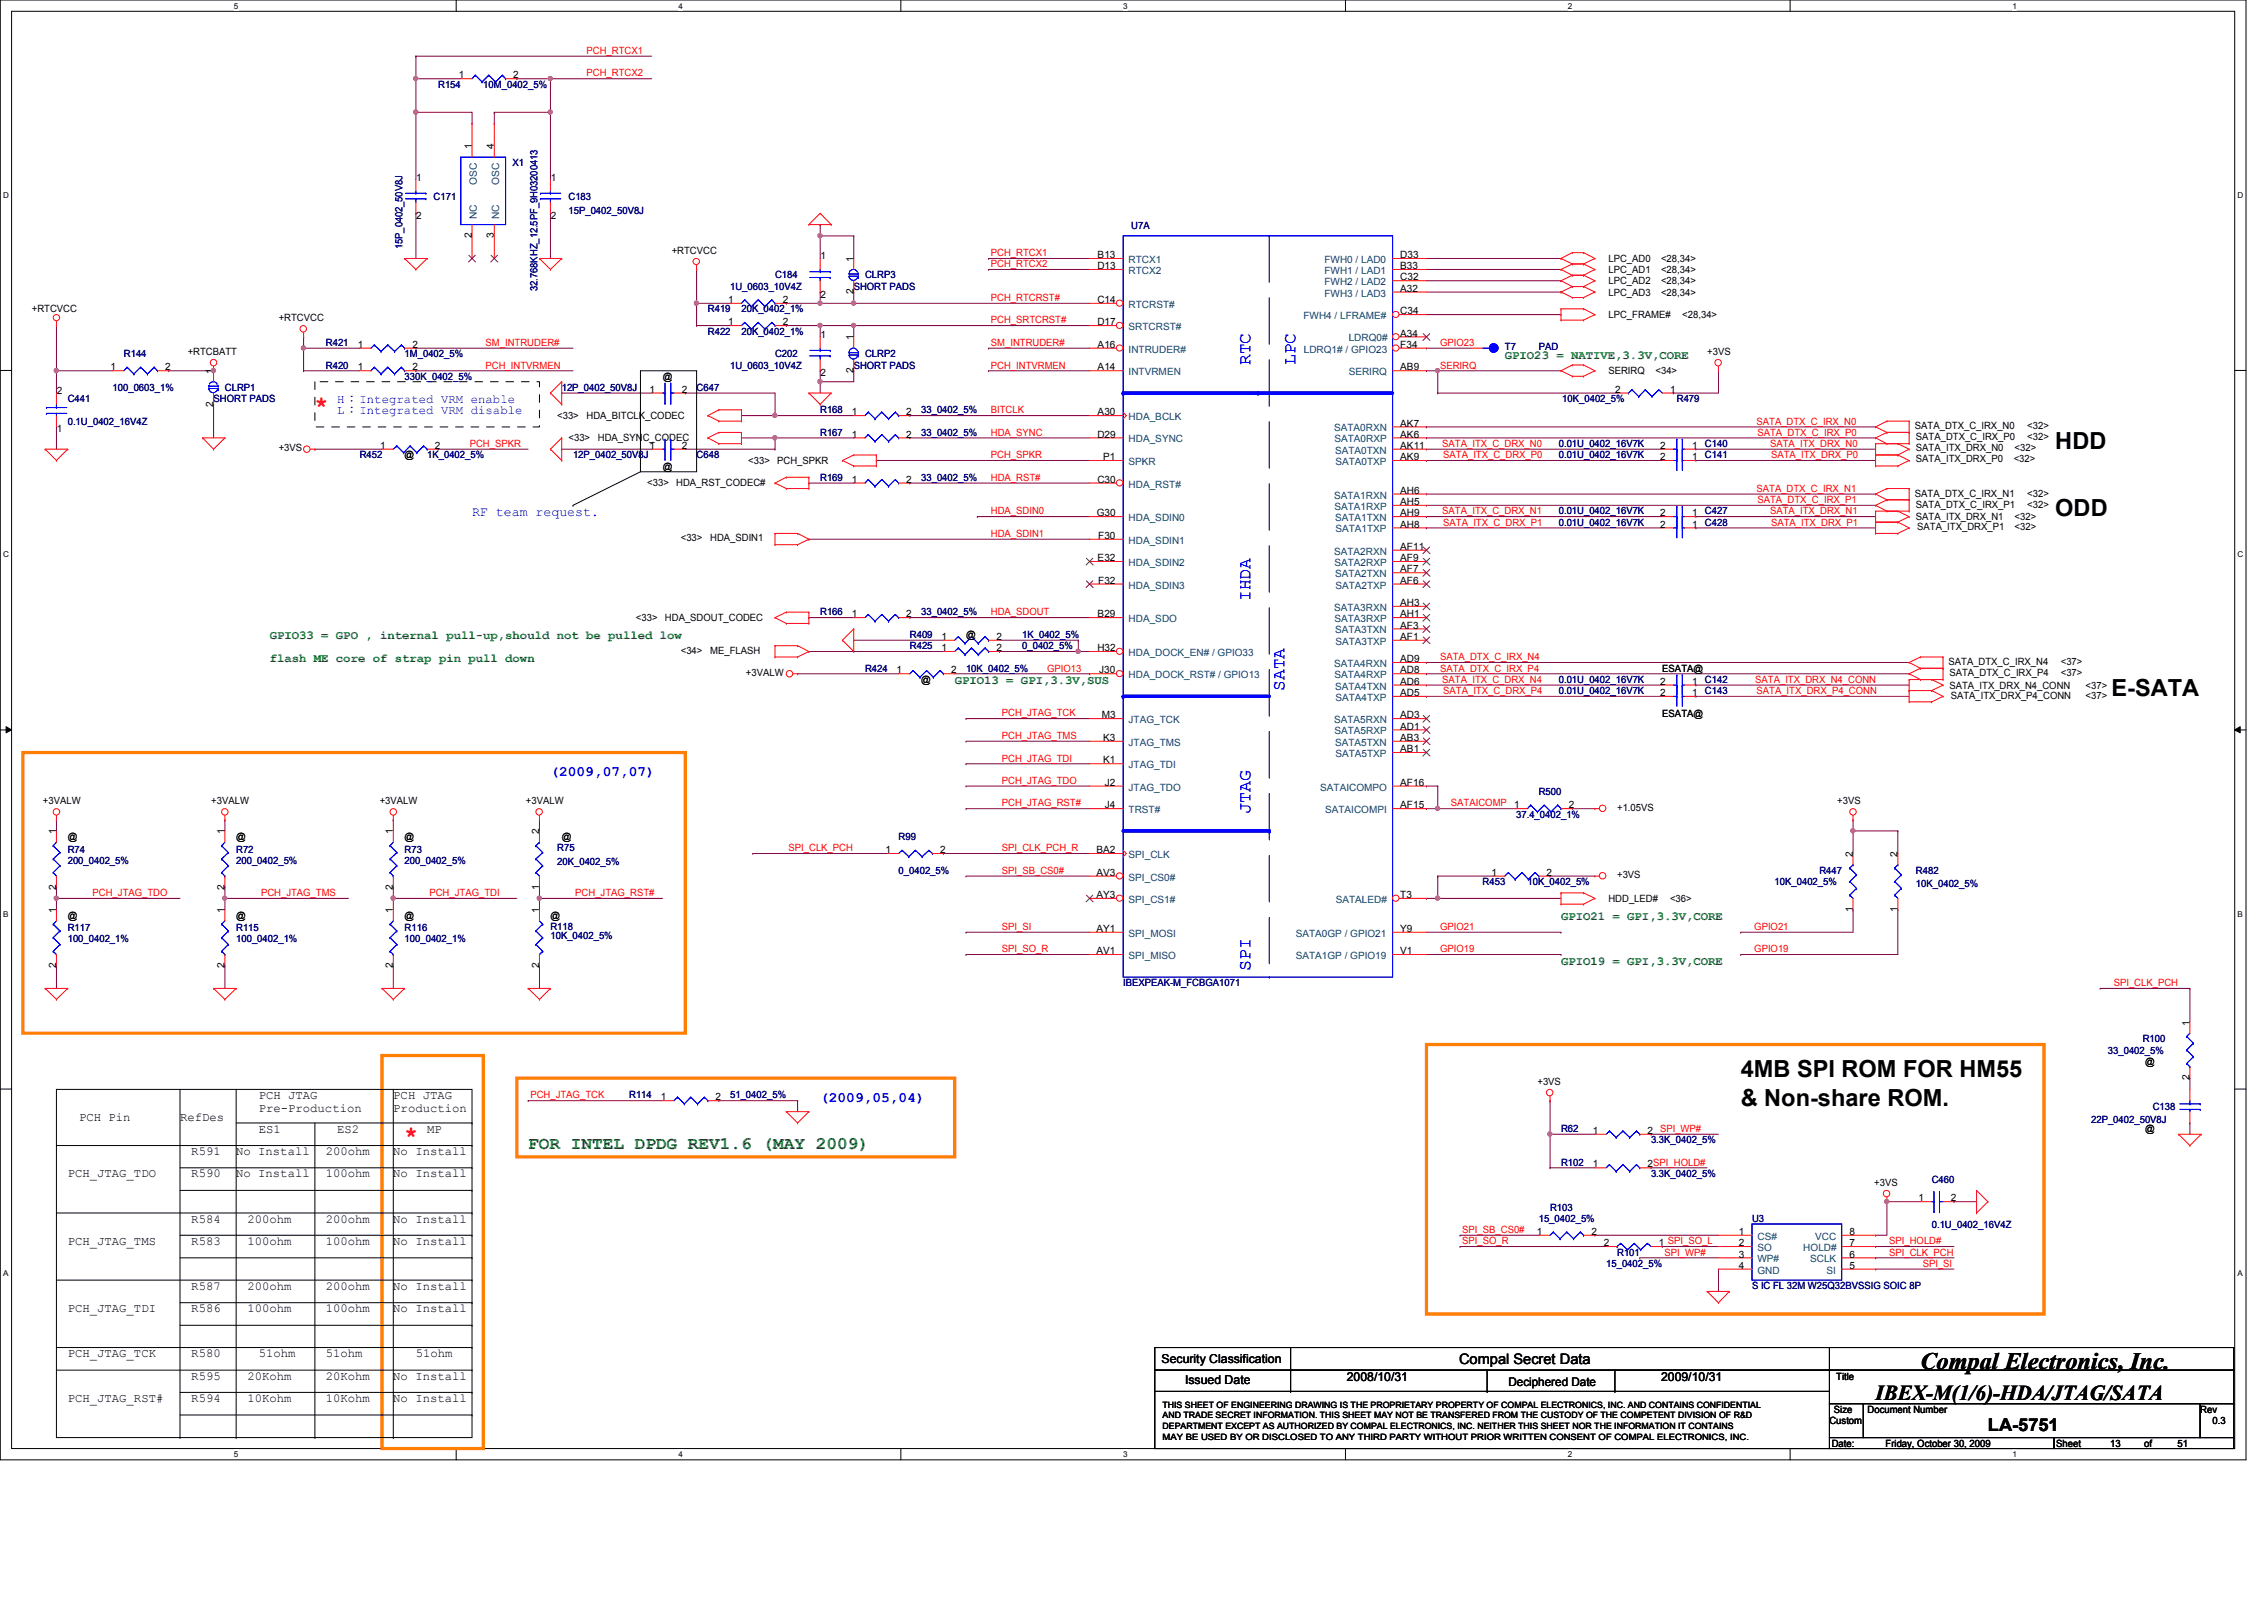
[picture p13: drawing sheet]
<svg xmlns="http://www.w3.org/2000/svg" width="297mm" height="210mm" viewBox="0 0 297 210" stroke-linecap="round" stroke-linejoin="round" font-family="sans-serif">
<defs><g id="words">
<g font-size="3.1">
<text x="269.7" y="58.9">HDD</text>
<text x="269.7" y="67.7">ODD</text>
<text x="277" y="91.3">E-SATA</text>
<text x="228.4" y="141.4">4MB SPI ROM FOR HM55</text>
<text x="228.4" y="145.1">&amp; Non-share ROM.</text>
<text x="252" y="179.6">Compal Electronics, Inc.</text>
</g>
<g font-size="2.9" fill="#f00">
<text x="41.3" y="54">*</text>
<text x="53.1" y="149.7">*</text>
</g>
<text font-size="2.8" x="246.1" y="183.7">IBEX-M(1/6)-HDA/JTAG/SATA</text>
<g font-size="2.3" fill="#00f">
<text x="164.1" y="47.9" transform="rotate(-90 164.1 47.9)">RTC</text>
<text x="170" y="47.9" transform="rotate(-90 170 47.9)">LPC</text>
<text x="164.1" y="78.8" transform="rotate(-90 164.1 78.8)">IHDA</text>
<text x="168.5" y="90.6" transform="rotate(-90 168.5 90.6)">SATA</text>
<text x="164.1" y="106.8" transform="rotate(-90 164.1 106.8)">JTAG</text>
<text x="164.1" y="127.4" transform="rotate(-90 164.1 127.4)">SPI</text>
</g>
<text font-size="2.3" fill="#008000" x="69.3" y="150.7">FOR INTEL DPDG REV1.6 (MAY 2009)</text>
<text font-size="2.3" x="260.8" y="187.8">LA-5751</text>
<g font-size="1.9" fill="#00f">
<text x="72.2" y="101.8">(2009,07,07)</text>
<text x="107.6" y="144.5">(2009,05,04)</text>
</g>
<text font-size="1.9" x="191.4" y="178.9">Compal Secret Data</text>
<text font-size="1.7" fill="#00f" x="61.9" y="67.7">RF team request.</text>
<g font-size="1.6" fill="#008000">
<text x="197.4" y="47">GPIO23 = NATIVE,3.3V,CORE</text>
<text x="35.4" y="83.9">GPIO33 = GPO , internal pull-up,should not be pulled low</text>
<text x="35.4" y="86.8">flash ME core of strap pin pull down</text>
<text x="125.3" y="89.7">GPIO13 = GPI,3.3V,SUS</text>
<text x="204.8" y="120.7">GPIO21 = GPI,3.3V,CORE</text>
<text x="204.8" y="126.6">GPIO19 = GPI,3.3V,CORE</text>
</g>
<g font-size="1.6" fill="#00f">
<text x="44.2" y="52.8">H：Integrated VRM enable</text>
<text x="44.2" y="54.3">L：Integrated VRM disable</text>
</g>
<g font-size="1.6">
<text x="10.4" y="147.1">PCH Pin</text>
<text x="23.6" y="147.1">RefDes</text>
<text x="33.9" y="144.2">PCH JTAG</text>
<text x="33.9" y="145.9">Pre-Production</text>
<text x="33.9" y="148.6">ES1</text>
<text x="44.2" y="148.6">ES2</text>
<text x="51.6" y="144.2">PCH JTAG</text>
<text x="51.6" y="145.9">Production</text>
<text x="56" y="148.6">MP</text>
<text x="8.9" y="154.5">PCH_JTAG_TDO</text>
<text x="25.1" y="151.6">R591</text>
<text x="25.1" y="154.5">R590</text>
<text x="31" y="154.5">No Install</text>
<text x="31" y="151.6">No Install</text>
<text x="42.8" y="154.5">100ohm</text>
<text x="42.8" y="151.6">200ohm</text>
<text x="51.6" y="151.6">No Install</text>
<text x="51.6" y="154.5">No Install</text>
<text x="25.1" y="160.4">R584</text>
<text x="32.5" y="160.4">200ohm</text>
<text x="42.8" y="160.4">200ohm</text>
<text x="51.6" y="160.4">No Install</text>
<text x="8.9" y="163.3">PCH_JTAG_TMS</text>
<text x="25.1" y="163.3">R583</text>
<text x="32.5" y="163.3">100ohm</text>
<text x="42.8" y="163.3">100ohm</text>
<text x="51.6" y="163.3">No Install</text>
<text x="8.9" y="172.2">PCH_JTAG_TDI</text>
<text x="25.1" y="169.2">R587</text>
<text x="25.1" y="172.2">R586</text>
<text x="32.5" y="172.2">100ohm</text>
<text x="32.5" y="169.2">200ohm</text>
<text x="42.8" y="172.2">100ohm</text>
<text x="42.8" y="169.2">200ohm</text>
<text x="51.6" y="172.2">No Install</text>
<text x="51.6" y="169.2">No Install</text>
<text x="8.9" y="178.1">PCH_JTAG_TCK</text>
<text x="25.1" y="178.1">R580</text>
<text x="33.9" y="178.1">51ohm</text>
<text x="42.8" y="178.1">51ohm</text>
<text x="54.6" y="178.1">51ohm</text>
<text x="152.4" y="178.8">Security Classification</text>
<text x="8.9" y="183.9">PCH_JTAG_RST#</text>
<text x="25.1" y="181">R595</text>
<text x="25.1" y="183.9">R594</text>
<text x="32.5" y="181">20Kohm</text>
<text x="32.5" y="183.9">10Kohm</text>
<text x="42.8" y="183.9">10Kohm</text>
<text x="42.8" y="181">20Kohm</text>
<text x="51.6" y="183.9">No Install</text>
<text x="51.6" y="181">No Install</text>
<text x="155.5" y="181.6">Issued Date</text>
<text x="176.7" y="181.2">2008/10/31</text>
<text x="197.9" y="181.8">Deciphered Date</text>
<text x="217.9" y="181.2">2009/10/31</text>
</g>
<g font-size="1.3" fill="#000080">
<text x="57.5" y="11.5">R154</text>
<text x="63.4" y="11.5">10M_0402_5%</text>
<text x="67.2" y="21.8">X1</text>
<text x="56.9" y="26.2">C171</text>
<text x="74.6" y="26.2">C183</text>
<text x="74.6" y="28">15P_0402_50V8J</text>
<text x="52.8" y="32.7" transform="rotate(-90 52.8 32.7)">15P_0402_50V8J</text>
<text x="148.4" y="30.1">U7A</text>
<text x="70.5" y="38.2" transform="rotate(-90 70.5 38.2)">32.768KHZ_12.5PF_9H03200413</text>
<text x="92.9" y="41">R419</text>
<text x="95.8" y="38">1U_0603_10V4Z</text>
<text x="97.3" y="41">20K_0402_1%</text>
<text x="101.7" y="36.5">C184</text>
<text x="112" y="38">SHORT PADS</text>
<text x="113.5" y="36.5">CLRP3</text>
<text x="16.3" y="46.9">R144</text>
<text x="42.8" y="45.4">R421</text>
<text x="53.1" y="46.9">1M_0402_5%</text>
<text x="92.9" y="43.9">R422</text>
<text x="97.3" y="43.9">20K_0402_1%</text>
<text x="101.7" y="46.9">C202</text>
<text x="113.5" y="46.9">CLRP2</text>
<text x="197.4" y="46">T7</text>
<text x="201.9" y="46">PAD</text>
<text x="8.9" y="52.7">C441</text>
<text x="14.8" y="51.3">100_0603_1%</text>
<text x="28" y="52.7">SHORT PADS</text>
<text x="29.5" y="51.3">CLRP1</text>
<text x="42.8" y="48.3">R420</text>
<text x="53.1" y="49.8">330K_0402_5%</text>
<text x="73.7" y="51.3">12P_0402_50V8J</text>
<text x="91.4" y="51.3">C647</text>
<text x="95.8" y="48.3">1U_0603_10V4Z</text>
<text x="112" y="48.3">SHORT PADS</text>
<text x="205" y="52.7">10K_0402_5%</text>
<text x="220" y="52.7">R479</text>
<text x="8.9" y="55.7">0.1U_0402_16V4Z</text>
<text x="107.6" y="57.2">R167</text>
<text x="107.6" y="54.2">R168</text>
<text x="120.9" y="57.2">33_0402_5%</text>
<text x="120.9" y="54.2">33_0402_5%</text>
<text x="204.5" y="58.6">0.01U_0402_16V7K</text>
<text x="223.7" y="58.6">C140</text>
<text x="47.2" y="60.1">R452</text>
<text x="56" y="60.1">1K_0402_5%</text>
<text x="75.2" y="60.1">12P_0402_50V8J</text>
<text x="91.4" y="60.1">C648</text>
<text x="107.6" y="63.1">R169</text>
<text x="120.9" y="63.1">33_0402_5%</text>
<text x="204.5" y="60.1">0.01U_0402_16V7K</text>
<text x="223.7" y="60.1">C141</text>
<text x="204.5" y="69">0.01U_0402_16V7K</text>
<text x="204.5" y="67.5">0.01U_0402_16V7K</text>
<text x="223.7" y="69">C428</text>
<text x="223.7" y="67.5">C427</text>
<text x="107.6" y="80.7">R166</text>
<text x="119.4" y="83.7">R409</text>
<text x="120.9" y="80.7">33_0402_5%</text>
<text x="134.1" y="83.7">1K_0402_5%</text>
<text x="113.5" y="88.1">R424</text>
<text x="119.4" y="85.2">R425</text>
<text x="126.7" y="88.1">10K_0402_5%</text>
<text x="134.1" y="85.2">0_0402_5%</text>
<text x="204.5" y="89.6">0.01U_0402_16V7K</text>
<text x="223.7" y="89.6">C142</text>
<text x="204.5" y="91.1">0.01U_0402_16V7K</text>
<text x="223.7" y="91.1">C143</text>
<text x="198.9" y="107.3">37.4_0402_1%</text>
<text x="201.9" y="104.3">R500</text>
<text x="8.9" y="111.8">R74</text>
<text x="8.9" y="113.3">200_0402_5%</text>
<text x="31" y="111.8">R72</text>
<text x="31" y="113.3">200_0402_5%</text>
<text x="53.1" y="111.8">R73</text>
<text x="53.1" y="113.3">200_0402_5%</text>
<text x="73.1" y="111.7">R75</text>
<text x="73.1" y="113.5">20K_0402_5%</text>
<text x="117.9" y="110.2">R99</text>
<text x="117.9" y="114.6">0_0402_5%</text>
<text x="194.5" y="116.1">R453</text>
<text x="200.4" y="116.1">10K_0402_5%</text>
<text x="232.8" y="116.1">10K_0402_5%</text>
<text x="238.7" y="114.6">R447</text>
<text x="251.4" y="114.6">R482</text>
<text x="251.4" y="116.4">10K_0402_5%</text>
<text x="8.9" y="122.1">R117</text>
<text x="8.9" y="123.6">100_0402_1%</text>
<text x="31" y="122.1">R115</text>
<text x="31" y="123.6">100_0402_1%</text>
<text x="53.1" y="122.1">R116</text>
<text x="53.1" y="123.6">100_0402_1%</text>
<text x="72.2" y="122">R118</text>
<text x="72.2" y="123.2">10K_0402_5%</text>
<text x="147.4" y="129.4">IBEXPEAK-M_FCBGA1071</text>
<text x="281.1" y="136.7">R100</text>
<text x="276.6" y="138.2">33_0402_5%</text>
<text x="82.5" y="144.1">R114</text>
<text x="95.8" y="144.1">51_0402_5%</text>
<text x="204.8" y="148.5">R62</text>
<text x="216.6" y="150">3.3K_0402_5%</text>
<text x="274.4" y="147.3">22P_0402_50V8J</text>
<text x="282.4" y="145.6">C138</text>
<text x="204.8" y="153">R102</text>
<text x="216.6" y="154.4">3.3K_0402_5%</text>
<text x="253.4" y="155.2">C460</text>
<text x="201.9" y="160.3">15_0402_5%</text>
<text x="203.4" y="158.8">R103</text>
<text x="229.9" y="160.3">U3</text>
<text x="253.4" y="161.2">0.1U_0402_16V4Z</text>
<text x="210.7" y="166.2">15_0402_5%</text>
<text x="212.2" y="164.7">R101</text>
<text x="229.9" y="169.1">S IC FL 32M W25Q32BVSSIG SOIC 8P</text>
</g>
<g font-size="1.3">
<text x="60.2" y="10.3">1</text>
<text x="67.3" y="10.3">2</text>
<text x="54.6" y="23.7">1</text>
<text x="61.9" y="19.6" transform="rotate(-90 61.9 19.6)">1</text>
<text x="64.8" y="19.6" transform="rotate(-90 64.8 19.6)">4</text>
<text x="72.3" y="23.7">1</text>
<text x="54.6" y="28.7">2</text>
<text x="72.3" y="28.7">2</text>
<text x="61.9" y="31.2" transform="rotate(-90 61.9 31.2)">2</text>
<text x="64.8" y="31.2" transform="rotate(-90 64.8 31.2)">3</text>
<text x="88.1" y="33.3">+RTCVCC</text>
<text x="107.7" y="34">1</text>
<text x="112" y="34.3" transform="rotate(-90 112 34.3)">1</text>
<text x="144" y="35.3">D13</text>
<text x="144" y="33.9">B13</text>
<text x="183.7" y="33.9">D33</text>
<text x="183.7" y="35.3">B33</text>
<text x="211" y="34.3">LPC_AD0</text>
<text x="211" y="35.8">LPC_AD1</text>
<text x="217.9" y="34.3">&lt;28,34&gt;</text>
<text x="217.9" y="35.8">&lt;28,34&gt;</text>
<text x="4.2" y="41">+RTCVCC</text>
<text x="95.5" y="39.8">1</text>
<text x="102.7" y="39.8">2</text>
<text x="107.7" y="39">2</text>
<text x="112" y="38.6" transform="rotate(-90 112 38.6)">2</text>
<text x="144" y="39.8">C14</text>
<text x="183.7" y="36.8">C32</text>
<text x="183.7" y="38.3">A32</text>
<text x="183.7" y="41.2">C34</text>
<text x="211" y="37.3">LPC_AD2</text>
<text x="211" y="38.8">LPC_AD3</text>
<text x="211" y="41.7">LPC_FRAME#</text>
<text x="217.9" y="37.3">&lt;28,34&gt;</text>
<text x="217.9" y="38.8">&lt;28,34&gt;</text>
<text x="220.7" y="41.7">&lt;28,34&gt;</text>
<text x="24.6" y="46.6">+RTCBATT</text>
<text x="36.6" y="42.2">+RTCVCC</text>
<text x="46.9" y="45.6">1</text>
<text x="54.1" y="45.6">2</text>
<text x="95.5" y="42.7">1</text>
<text x="102.7" y="42.7">2</text>
<text x="107.7" y="44.4">1</text>
<text x="112" y="44.7" transform="rotate(-90 112 44.7)">1</text>
<text x="144" y="42.7">D17</text>
<text x="144" y="45.6">A16</text>
<text x="183.7" y="45.6">F34</text>
<text x="183.7" y="44.2">A34</text>
<text x="224" y="46.6">+3VS</text>
<text x="7.4" y="51.7">2</text>
<text x="14.5" y="48.6">1</text>
<text x="21.7" y="48.6">2</text>
<text x="28" y="53.3" transform="rotate(-90 28 53.3)">2</text>
<text x="28" y="49.1" transform="rotate(-90 28 49.1)">1</text>
<text x="46.9" y="48.6">1</text>
<text x="54.1" y="48.6">2</text>
<text x="85.2" y="51.5">1</text>
<text x="86.9" y="49.8">@</text>
<text x="89.4" y="51.5">2</text>
<text x="107.7" y="49.4">2</text>
<text x="112" y="48.9" transform="rotate(-90 112 48.9)">2</text>
<text x="144" y="48.6">A14</text>
<text x="183.7" y="48.6">AB9</text>
<text x="211" y="49.1">SERIRQ</text>
<text x="211.9" y="51.5">2</text>
<text x="217.2" y="49.1">&lt;34&gt;</text>
<text x="219.1" y="51.5">1</text>
<text x="7.4" y="56.7">1</text>
<text x="36.6" y="59.2">+3VS</text>
<text x="49.9" y="58.9">1</text>
<text x="57.1" y="58.9">2</text>
<text x="73.1" y="54.9">&lt;33&gt;</text>
<text x="74.6" y="57.9">&lt;33&gt;</text>
<text x="77" y="54.9">HDA_BITCLK_CODEC</text>
<text x="78.4" y="57.9">HDA_SYNC_CODEC</text>
<text x="85.2" y="58.9">1</text>
<text x="89.4" y="58.9">2</text>
<text x="111.8" y="57.4">1</text>
<text x="111.8" y="54.5">1</text>
<text x="118.9" y="57.4">2</text>
<text x="118.9" y="54.5">2</text>
<text x="144" y="57.4">D29</text>
<text x="144" y="54.5">A30</text>
<text x="183.7" y="56">AK7</text>
<text x="183.7" y="57.4">AK6</text>
<text x="183.7" y="58.9">AK11</text>
<text x="217.8" y="58.9">2</text>
<text x="222" y="58.9">1</text>
<text x="251.2" y="56.3">SATA_DTX_C_IRX_N0</text>
<text x="251.4" y="57.8">SATA_DTX_C_IRX_P0</text>
<text x="251.4" y="59.2">SATA_ITX_DRX_N0</text>
<text x="264.3" y="59.2">&lt;32&gt;</text>
<text x="266" y="56.3">&lt;32&gt;</text>
<text x="266" y="57.8">&lt;32&gt;</text>
<text x="53.1" y="60.1">@</text>
<text x="84.9" y="63.8">&lt;33&gt;</text>
<text x="86.9" y="61.6">@</text>
<text x="88.7" y="63.8">HDA_RST_CODEC#</text>
<text x="98.2" y="60.9">&lt;33&gt;</text>
<text x="102" y="60.9">PCH_SPKR</text>
<text x="111.8" y="63.3">1</text>
<text x="118.9" y="63.3">2</text>
<text x="144" y="63.3">C30</text>
<text x="144.7" y="60.4">P1</text>
<text x="183.7" y="60.4">AK9</text>
<text x="183.7" y="64.8">AH6</text>
<text x="217.8" y="60.4">2</text>
<text x="222" y="60.4">1</text>
<text x="251.2" y="65.2">SATA_DTX_C_IRX_N1</text>
<text x="251.4" y="60.6">SATA_ITX_DRX_P0</text>
<text x="264.2" y="60.6">&lt;32&gt;</text>
<text x="266" y="65.2">&lt;32&gt;</text>
<text x="89.3" y="71">&lt;33&gt;</text>
<text x="93.2" y="71">HDA_SDIN1</text>
<text x="143.9" y="67.7">G30</text>
<text x="144.1" y="70.7">F30</text>
<text x="183.7" y="66.3">AH5</text>
<text x="183.7" y="67.7">AH9</text>
<text x="183.7" y="69.2">AH8</text>
<text x="217.8" y="69.2">2</text>
<text x="217.8" y="67.7">2</text>
<text x="222" y="69.2">1</text>
<text x="222" y="67.7">1</text>
<text x="251.4" y="68.2">SATA_ITX_DRX_N1</text>
<text x="251.4" y="66.6">SATA_DTX_C_IRX_P1</text>
<text x="251.5" y="69.6">SATA_ITX_DRX_P1</text>
<text x="264.3" y="68.2">&lt;32&gt;</text>
<text x="264.3" y="69.6">&lt;32&gt;</text>
<text x="266" y="66.6">&lt;32&gt;</text>
<text x="144" y="73.6">E32</text>
<text x="144.1" y="76.6">F32</text>
<text x="183.7" y="72.1">AF11</text>
<text x="183.7" y="73.6">AF9</text>
<text x="183.7" y="75.1">AF7</text>
<text x="183.7" y="76.6">AF6</text>
<text x="83.4" y="81.5">&lt;33&gt;</text>
<text x="87.2" y="81.5">HDA_SDOUT_CODEC</text>
<text x="111.8" y="81">1</text>
<text x="118.9" y="81">2</text>
<text x="123.5" y="83.9">1</text>
<text x="126.7" y="83.7">@</text>
<text x="130.7" y="83.9">2</text>
<text x="144" y="81">B29</text>
<text x="183.7" y="79.5">AH3</text>
<text x="183.7" y="81">AH1</text>
<text x="183.7" y="82.5">AF3</text>
<text x="183.7" y="83.9">AF1</text>
<text x="89.3" y="85.8">&lt;34&gt;</text>
<text x="93.2" y="85.8">ME_FLASH</text>
<text x="97.9" y="88.7">+3VALW</text>
<text x="117.6" y="88.3">1</text>
<text x="120.9" y="89.6">@</text>
<text x="123.5" y="85.4">1</text>
<text x="124.8" y="88.3">2</text>
<text x="130.7" y="85.4">2</text>
<text x="144" y="85.4">H32</text>
<text x="144.2" y="88.3">J30</text>
<text x="183.7" y="86.9">AD9</text>
<text x="183.7" y="88.3">AD8</text>
<text x="183.7" y="89.8">AD6</text>
<text x="217.8" y="89.8">2</text>
<text x="218.1" y="88.1">ESATA@</text>
<text x="222" y="89.8">1</text>
<text x="255.6" y="87.2">SATA_DTX_C_IRX_N4</text>
<text x="255.8" y="88.7">SATA_DTX_C_IRX_P4</text>
<text x="270.4" y="87.2">&lt;37&gt;</text>
<text x="270.4" y="88.7">&lt;37&gt;</text>
<text x="144.6" y="94.2">M3</text>
<text x="183.7" y="91.3">AD5</text>
<text x="183.7" y="94.2">AD3</text>
<text x="183.7" y="95.7">AD1</text>
<text x="217.8" y="91.3">2</text>
<text x="218.1" y="94">ESATA@</text>
<text x="222" y="91.3">1</text>
<text x="255.8" y="90.3">SATA_ITX_DRX_N4_CONN</text>
<text x="255.9" y="91.7">SATA_ITX_DRX_P4_CONN</text>
<text x="273.6" y="90.3">&lt;37&gt;</text>
<text x="273.6" y="91.7">&lt;37&gt;</text>
<text x="144.7" y="97.2">K3</text>
<text x="144.7" y="100.2">K1</text>
<text x="183.7" y="97.2">AB3</text>
<text x="183.7" y="98.7">AB1</text>
<text x="5.6" y="105.5">+3VALW</text>
<text x="27.7" y="105.5">+3VALW</text>
<text x="49.8" y="105.5">+3VALW</text>
<text x="69" y="105.5">+3VALW</text>
<text x="144.9" y="103.1">J2</text>
<text x="144.9" y="106">J4</text>
<text x="183.7" y="106">AF15</text>
<text x="183.7" y="103.1">AF16</text>
<text x="198.7" y="106">1</text>
<text x="205.8" y="106">2</text>
<text x="212.2" y="106.4">+1.05VS</text>
<text x="241" y="105.5">+3VS</text>
<text x="7.4" y="109.5" transform="rotate(-90 7.4 109.5)">1</text>
<text x="8.9" y="110.2">@</text>
<text x="29.5" y="109.5" transform="rotate(-90 29.5 109.5)">1</text>
<text x="31" y="110.2">@</text>
<text x="51.6" y="109.5" transform="rotate(-90 51.6 109.5)">1</text>
<text x="53.1" y="110.2">@</text>
<text x="70.7" y="109.5" transform="rotate(-90 70.7 109.5)">2</text>
<text x="73.7" y="110.2">@</text>
<text x="116.2" y="111.9">1</text>
<text x="123.4" y="111.9">2</text>
<text x="143.8" y="111.9">BA2</text>
<text x="243.1" y="112.4" transform="rotate(-90 243.1 112.4)">2</text>
<text x="249" y="112.4" transform="rotate(-90 249 112.4)">2</text>
<text x="7.4" y="119.8" transform="rotate(-90 7.4 119.8)">1</text>
<text x="7.4" y="116.7" transform="rotate(-90 7.4 116.7)">2</text>
<text x="29.5" y="119.8" transform="rotate(-90 29.5 119.8)">1</text>
<text x="29.5" y="116.7" transform="rotate(-90 29.5 116.7)">2</text>
<text x="51.6" y="119.8" transform="rotate(-90 51.6 119.8)">1</text>
<text x="51.6" y="116.7" transform="rotate(-90 51.6 116.7)">2</text>
<text x="70.7" y="119.8" transform="rotate(-90 70.7 119.8)">1</text>
<text x="70.7" y="116.7" transform="rotate(-90 70.7 116.7)">1</text>
<text x="143.8" y="114.9">AV3</text>
<text x="143.8" y="117.8">AY3</text>
<text x="183.7" y="117.8">T3</text>
<text x="195.7" y="114.9">1</text>
<text x="202.9" y="114.9">2</text>
<text x="211" y="118.3">HDD_LED#</text>
<text x="212.2" y="115.2">+3VS</text>
<text x="219.1" y="118.3">&lt;36&gt;</text>
<text x="243.1" y="119.6" transform="rotate(-90 243.1 119.6)">1</text>
<text x="249" y="119.6" transform="rotate(-90 249 119.6)">1</text>
<text x="8.9" y="120.5">@</text>
<text x="31" y="120.5">@</text>
<text x="53.1" y="120.5">@</text>
<text x="72.2" y="120.5">@</text>
<text x="143.8" y="122.3">AY1</text>
<text x="143.8" y="125.2">AV1</text>
<text x="183.7" y="122.3">Y9</text>
<text x="183.7" y="125.2">V1</text>
<text x="7.4" y="127" transform="rotate(-90 7.4 127)">2</text>
<text x="29.5" y="127" transform="rotate(-90 29.5 127)">2</text>
<text x="51.6" y="127" transform="rotate(-90 51.6 127)">2</text>
<text x="70.7" y="127" transform="rotate(-90 70.7 127)">2</text>
<text x="287.3" y="134.5" transform="rotate(-90 287.3 134.5)">1</text>
<text x="201.7" y="142.3">+3VS</text>
<text x="281.4" y="139.7">@</text>
<text x="287.3" y="141.7" transform="rotate(-90 287.3 141.7)">2</text>
<text x="86.7" y="144.4">1</text>
<text x="93.9" y="144.4">2</text>
<text x="209" y="148.8">1</text>
<text x="216.2" y="148.8">2</text>
<text x="281.4" y="148.5">@</text>
<text x="209" y="153.2">1</text>
<text x="216.2" y="153.2">2SPI_HOLD#</text>
<text x="245.9" y="155.6">+3VS</text>
<text x="251.7" y="157.6">1</text>
<text x="255.9" y="157.6">2</text>
<text x="201.6" y="162">1</text>
<text x="208.8" y="162">2</text>
<text x="210.4" y="163.5">2</text>
<text x="217.6" y="163.5">1 SPI_SO_L</text>
<text x="228.1" y="162">1</text>
<text x="228.1" y="163.5">2</text>
<text x="228.1" y="165">3</text>
<text x="228.1" y="166.5">4</text>
<text x="242.7" y="162">8</text>
<text x="242.7" y="163.5">7</text>
<text x="242.7" y="165">6</text>
<text x="242.7" y="166.5">5</text>
<text x="240.6" y="185.3">Size</text>
<text x="240.9" y="181.1">Title</text>
<text x="245" y="185.3">Document Number</text>
<text x="288.7" y="185.3">Rev</text>
<text x="240" y="186.8">Custom</text>
<text x="240.3" y="189.8">Date:</text>
<text x="247.4" y="189.8">Friday, October 30, 2009</text>
<text x="269.8" y="189.8">Sheet</text>
<text x="276.9" y="189.8">13</text>
<text x="281.3" y="189.8">of</text>
<text x="285.7" y="189.8">51</text>
<text x="290.3" y="186.8">0.3</text>
</g>
<g font-size="1.3" fill="#f00">
<text x="77" y="7.1">PCH_RTCX1</text>
<text x="77" y="10">PCH_RTCX2</text>
<text x="130" y="33.6">PCH_RTCX1</text>
<text x="130" y="35.1">PCH_RTCX2</text>
<text x="130" y="39.5">PCH_RTCRST#</text>
<text x="63.7" y="45.4">SM_INTRUDER#</text>
<text x="130" y="42.4">PCH_SRTCRST#</text>
<text x="130" y="45.4">SM_INTRUDER#</text>
<text x="188.9" y="45.4">GPIO23</text>
<text x="63.7" y="48.3">PCH_INTVRMEN</text>
<text x="130" y="48.3">PCH_INTVRMEN</text>
<text x="188.9" y="48.3">SERIRQ</text>
<text x="61.6" y="58.6">PCH_SPKR</text>
<text x="130" y="54.2">BITCLK</text>
<text x="130" y="57.1">HDA_SYNC</text>
<text x="189.2" y="58.6">SATA_ITX_C_DRX_N0</text>
<text x="230.5" y="55.7">SATA_DTX_C_IRX_N0</text>
<text x="230.6" y="57.1">SATA_DTX_C_IRX_P0</text>
<text x="232.2" y="58.6">SATA_ITX_DRX_N0</text>
<text x="130" y="63.1">HDA_RST#</text>
<text x="130" y="60.1">PCH_SPKR</text>
<text x="189.4" y="60.1">SATA_ITX_C_DRX_P0</text>
<text x="230.5" y="64.5">SATA_DTX_C_IRX_N1</text>
<text x="230.6" y="66">SATA_DTX_C_IRX_P1</text>
<text x="232.4" y="60.1">SATA_ITX_DRX_P0</text>
<text x="130" y="70.4">HDA_SDIN1</text>
<text x="130" y="67.5">HDA_SDIN0</text>
<text x="189.2" y="67.5">SATA_ITX_C_DRX_N1</text>
<text x="189.4" y="69">SATA_ITX_C_DRX_P1</text>
<text x="232.2" y="67.5">SATA_ITX_DRX_N1</text>
<text x="232.4" y="69">SATA_ITX_DRX_P1</text>
<text x="130" y="80.7">HDA_SDOUT</text>
<text x="137.4" y="88.1">GPIO13</text>
<text x="188.9" y="86.6">SATA_DTX_C_IRX_N4</text>
<text x="188.9" y="88.1">SATA_DTX_C_IRX_P4</text>
<text x="189.2" y="89.6">SATA_ITX_C_DRX_N4</text>
<text x="230.3" y="89.6">SATA_ITX_DRX_N4_CONN</text>
<text x="131.4" y="94">PCH_JTAG_TCK</text>
<text x="189.4" y="91.1">SATA_ITX_C_DRX_P4</text>
<text x="230.5" y="91.1">SATA_ITX_DRX_P4_CONN</text>
<text x="131.4" y="96.9">PCH_JTAG_TMS</text>
<text x="131.4" y="99.9">PCH_JTAG_TDI</text>
<text x="131.4" y="105.8">PCH_JTAG_RST#</text>
<text x="131.4" y="102.8">PCH_JTAG_TDO</text>
<text x="190.4" y="105.8">SATAICOMP</text>
<text x="103.5" y="111.7">SPI_CLK_PCH</text>
<text x="131.4" y="111.7">SPI_CLK_PCH_R</text>
<text x="12.1" y="117.6">PCH_JTAG_TDO</text>
<text x="34.2" y="117.6">PCH_JTAG_TMS</text>
<text x="56.3" y="117.6">PCH_JTAG_TDI</text>
<text x="75.5" y="117.6">PCH_JTAG_RST#</text>
<text x="131.4" y="114.6">SPI_SB_CS0#</text>
<text x="131.4" y="122">SPI_SI</text>
<text x="131.4" y="124.9">SPI_SO_R</text>
<text x="188.9" y="124.9">GPIO19</text>
<text x="188.9" y="122">GPIO21</text>
<text x="230.2" y="122">GPIO21</text>
<text x="230.2" y="124.9">GPIO19</text>
<text x="277.3" y="129.4">SPI_CLK_PCH</text>
<text x="69.6" y="144.1">PCH_JTAG_TCK</text>
<text x="217.8" y="148.5">SPI_WP#</text>
<text x="191.9" y="161.8">SPI_SB_CS0#</text>
<text x="191.9" y="163.2">SPI_SO_R</text>
<text x="218.4" y="164.7">SPI_WP#</text>
<text x="247.9" y="163.2">SPI_HOLD#</text>
<text x="247.9" y="164.7">SPI_CLK_PCH</text>
<text x="252.3" y="166.2">SPI_SI</text>
</g>
<g font-size="1.3" fill="#004080">
<text x="62.6" y="28.7" transform="rotate(-90 62.6 28.7)">NC</text>
<text x="62.6" y="24.3" transform="rotate(-90 62.6 24.3)">OSC</text>
<text x="65.5" y="28.7" transform="rotate(-90 65.5 28.7)">NC</text>
<text x="65.5" y="24.3" transform="rotate(-90 65.5 24.3)">OSC</text>
<text x="148.1" y="34.5">RTCX1</text>
<text x="148.1" y="35.9">RTCX2</text>
<text x="173.8" y="34.5">FWH0 / LAD0</text>
<text x="173.8" y="35.9">FWH1 / LAD1</text>
<text x="148.1" y="40.4">RTCRST#</text>
<text x="171" y="41.9">FWH4 / LFRAME#</text>
<text x="173.8" y="37.4">FWH2 / LAD2</text>
<text x="173.8" y="38.9">FWH3 / LAD3</text>
<text x="148.1" y="46.3">INTRUDER#</text>
<text x="148.1" y="43.3">SRTCRST#</text>
<text x="171.1" y="46.3">LDRQ1# / GPIO23</text>
<text x="177" y="44.8">LDRQ0#</text>
<text x="148.1" y="49.2">INTVRMEN</text>
<text x="177" y="49.2">SERIRQ</text>
<text x="148.1" y="55.1">HDA_BCLK</text>
<text x="148.1" y="58">HDA_SYNC</text>
<text x="175" y="56.6">SATA0RXN</text>
<text x="175.1" y="58">SATA0RXP</text>
<text x="175.2" y="59.5">SATA0TXN</text>
<text x="148.1" y="64">HDA_RST#</text>
<text x="148.1" y="61">SPKR</text>
<text x="175" y="65.4">SATA1RXN</text>
<text x="175.2" y="61">SATA0TXP</text>
<text x="148.1" y="68.4">HDA_SDIN0</text>
<text x="148.1" y="71.3">HDA_SDIN1</text>
<text x="175.1" y="66.9">SATA1RXP</text>
<text x="175.2" y="68.4">SATA1TXN</text>
<text x="175.2" y="69.8">SATA1TXP</text>
<text x="148.1" y="74.3">HDA_SDIN2</text>
<text x="148.1" y="77.2">HDA_SDIN3</text>
<text x="175" y="72.8">SATA2RXN</text>
<text x="175.1" y="74.3">SATA2RXP</text>
<text x="175.2" y="75.7">SATA2TXN</text>
<text x="175.2" y="77.2">SATA2TXP</text>
<text x="148.1" y="81.6">HDA_SDO</text>
<text x="175" y="80.1">SATA3RXN</text>
<text x="175.1" y="81.6">SATA3RXP</text>
<text x="175.2" y="83.1">SATA3TXN</text>
<text x="148.1" y="86.1">HDA_DOCK_EN# / GPIO33</text>
<text x="148.1" y="89">HDA_DOCK_RST# / GPIO13</text>
<text x="175" y="87.5">SATA4RXN</text>
<text x="175.1" y="89">SATA4RXP</text>
<text x="175.2" y="84.6">SATA3TXP</text>
<text x="148.1" y="94.9">JTAG_TCK</text>
<text x="175" y="94.9">SATA5RXN</text>
<text x="175.2" y="90.5">SATA4TXN</text>
<text x="175.2" y="91.9">SATA4TXP</text>
<text x="148.1" y="97.8">JTAG_TMS</text>
<text x="148.1" y="100.8">JTAG_TDI</text>
<text x="175.1" y="96.4">SATA5RXP</text>
<text x="175.2" y="97.8">SATA5TXN</text>
<text x="175.2" y="99.3">SATA5TXP</text>
<text x="148.1" y="103.7">JTAG_TDO</text>
<text x="148.1" y="106.7">TRST#</text>
<text x="173.2" y="103.7">SATAICOMPO</text>
<text x="173.9" y="106.7">SATAICOMPI</text>
<text x="148.1" y="112.6">SPI_CLK</text>
<text x="148.1" y="115.5">SPI_CS0#</text>
<text x="148.1" y="118.4">SPI_CS1#</text>
<text x="175.3" y="118.4">SATALED#</text>
<text x="148.1" y="122.9">SPI_MOSI</text>
<text x="148.1" y="125.8">SPI_MISO</text>
<text x="170" y="122.9">SATA0GP / GPIO21</text>
<text x="170" y="125.8">SATA1GP / GPIO19</text>
<text x="230.6" y="162.6">CS#</text>
<text x="230.6" y="164.1">SO</text>
<text x="230.6" y="165.6">WP#</text>
<text x="230.6" y="167.1">GND</text>
<text x="236.6" y="164.1">HOLD#</text>
<text x="237.5" y="165.6">SCLK</text>
<text x="238.2" y="162.6">VCC</text>
<text x="239.6" y="167.1">SI</text>
</g>
<g font-size="1.1">
<text x="30.7" y="1.1">5</text>
<text x="89" y="1.1">4</text>
<text x="147.4" y="1.1">3</text>
<text x="205.7" y="1.1">2</text>
<text x="264" y="1.1">1</text>
<text x=".4" y="26">D</text>
<text x="293.6" y="26">D</text>
<text x=".4" y="73.1">C</text>
<text x="293.6" y="73.1">C</text>
<text x=".4" y="120.3">B</text>
<text x="293.6" y="120.3">B</text>
<text x=".4" y="167.4">A</text>
<text x="293.6" y="167.4">A</text>
<text x="152.5" y="184.7">THIS SHEET OF ENGINEERING DRAWING IS THE PROPRIETARY PROPERTY OF COMPAL ELECTRONICS, INC. AND CONTAINS CONFIDENTIAL</text>
<text x="30.7" y="191.2">5</text>
<text x="89" y="191.2">4</text>
<text x="147.4" y="191.2">3</text>
<text x="152.5" y="186.1">AND TRADE SECRET INFORMATION. THIS SHEET MAY NOT BE TRANSFERED FROM THE CUSTODY OF THE COMPETENT DIVISION OF R&amp;D</text>
<text x="152.5" y="187.5">DEPARTMENT EXCEPT AS AUTHORIZED BY COMPAL ELECTRONICS, INC. NEITHER THIS SHEET NOR THE INFORMATION IT CONTAINS</text>
<text x="152.5" y="188.8">MAY BE USED BY OR DISCLOSED TO ANY THIRD PARTY WITHOUT PRIOR WRITTEN CONSENT OF COMPAL ELECTRONICS, INC.</text>
<text x="205.7" y="191.2">2</text>
<text x="264" y="191.2">1</text>
</g>
</g></defs>
<path d="M0 0h294.7v191.5h-294.7zM1.5 1.5h291.7v188.5h-291.7z" fill="none" stroke="#000" stroke-width=".13"/>
<g fill="#fff">
<path d="M30.7 .2h.6v1.2h-.6z"/>
<path d="M30.7 190.2h.6v1.2h-.6z"/>
</g>
<path d="M59.9 0v1.5M59.9 190v1.5" fill="none" stroke="#000" stroke-width=".13"/>
<g fill="#fff">
<path d="M89 .2h.6v1.2h-.6z"/>
<path d="M89 190.2h.6v1.2h-.6z"/>
</g>
<path d="M118.2 0v1.5M118.2 190v1.5" fill="none" stroke="#000" stroke-width=".13"/>
<g fill="#fff">
<path d="M147.4 .2h.6v1.2h-.6z"/>
<path d="M147.4 190.2h.6v1.2h-.6z"/>
</g>
<path d="M176.5 0v1.5M176.5 190v1.5" fill="none" stroke="#000" stroke-width=".13"/>
<g fill="#fff">
<path d="M205.7 .2h.6v1.2h-.6z"/>
<path d="M205.7 190.2h.6v1.2h-.6z"/>
</g>
<path d="M234.9 0v1.5M234.9 190v1.5" fill="none" stroke="#000" stroke-width=".13"/>
<g fill="#fff">
<path d="M264 .2h.6v1.2h-.6z"/>
<path d="M264 190.2h.6v1.2h-.6z"/>
<path d="M.4 25h.8v1.2h-.8z"/>
<path d="M293.6 25h.7v1.2h-.7z"/>
<path d="M.4 72.1h.8v1.2h-.8z"/>
<path d="M293.6 72.1h.7v1.2h-.7z"/>
</g>
<path d="M0 48.6h1.5M293.2 48.6h1.5" fill="none" stroke="#000" stroke-width=".13"/>
<g fill="#fff">
<path d="M.4 119.3h.7v1.2h-.7z"/>
<path d="M293.6 119.3h.7v1.2h-.7z"/>
</g>
<path d="M0 95.8h1.5M.8 95.3l.7 .5-.7 .3zM293.2 95.8l.7-.5v.8zM293.2 95.8h1.5" fill="none" stroke="#000" stroke-width=".13"/>
<path d="M.8 95.3l.7 .5-.7 .3zM293.2 95.8l.7-.5v.8z" fill="#000"/>
<g fill="#fff">
<path d="M.4 166.4h.7v1.2h-.7z"/>
<path d="M293.6 166.4h.7v1.2h-.7z"/>
</g>
<path d="M0 142.9h1.5M293.2 142.9h1.5" fill="none" stroke="#000" stroke-width=".13"/>
<path d="M72.2 14.7h.1M72.2 14.7v8.9M54.6 28h.1M54.6 28v5.9" fill="none" stroke="#800040" stroke-width=".13"/>
<circle cx="72.2" cy="14.7" r=".29" fill="#f0f"/>
<circle cx="72.2" cy="14.7" r=".29" fill="none" stroke="#f0f" stroke-width=".13"/>
<path d="M54.6 7.4h.1M54.6 14.7h.1M54.6 7.4h30.9M54.6 14.7v8.9M67.8 10.3h.1M67.8 10.3h17.7M72.2 10.3h.1M72.2 28h.1M72.2 28v5.9" fill="none" stroke="#800040" stroke-width=".13"/>
<circle cx="54.5" cy="14.7" r=".29" fill="#f0f"/>
<circle cx="54.5" cy="14.7" r=".29" fill="none" stroke="#f0f" stroke-width=".13"/>
<path d="M54.6 7.4h.1M54.6 10.3h.1M54.6 7.4v2.9M54.6 10.3h5.8M72.2 10.3h.1M72.2 10.3v4.4" fill="none" stroke="#800040" stroke-width=".13"/>
<circle cx="72.2" cy="10.3" r=".29" fill="#f0f"/>
<circle cx="72.2" cy="10.3" r=".29" fill="none" stroke="#f0f" stroke-width=".13"/>
<path d="M54.6 14.7h.1M54.6 10.3h.1M54.6 14.7h7.3M54.6 10.3v4.4" fill="none" stroke="#800040" stroke-width=".13"/>
<circle cx="54.5" cy="10.3" r=".29" fill="#f0f"/>
<circle cx="54.5" cy="10.3" r=".29" fill="none" stroke="#f0f" stroke-width=".13"/>
<path d="M103.2 39.8h.1M103.2 39.8h4.4M112 38.3h.1M112 39.8h.1M112 39.8h31M112 38.3v1.5M129.7 33.9h.1M129.7 35.3h.1M129.7 33.9h13.3M129.7 35.3h13.3" fill="none" stroke="#800040" stroke-width=".13"/>
<circle cx="112" cy="39.8" r=".29" fill="#f0f"/>
<circle cx="112" cy="39.8" r=".29" fill="none" stroke="#f0f" stroke-width=".13"/>
<path d="M107.6 38.3h.1M107.6 39.8h.1M107.6 38.3v1.5M107.6 39.8h4.4" fill="none" stroke="#800040" stroke-width=".13"/>
<circle cx="107.6" cy="39.8" r=".29" fill="#f0f"/>
<circle cx="107.6" cy="39.8" r=".29" fill="none" stroke="#f0f" stroke-width=".13"/>
<path d="M112 42.7h.1M112 42.7h31" fill="none" stroke="#800040" stroke-width=".13"/>
<circle cx="112" cy="42.7" r=".29" fill="#f0f"/>
<circle cx="112" cy="42.7" r=".29" fill="none" stroke="#f0f" stroke-width=".13"/>
<g fill="none" stroke="#800040" stroke-width=".13">
<path d="M187.2 33.9h17.6M187.2 35.3h17.6M187.2 36.8h17.6M187.2 38.3h17.6M204.8 33.9h.1M204.8 35.3h.1M204.8 36.8h.1M204.8 38.3h.1M39.8 45.7h.1M39.8 45.7h7.4M54.6 45.7h.1M54.6 45.7h20.6"/>
<path d="M129.7 45.7h.1M129.7 48.6h.1M129.7 45.7h13.3M129.7 48.6h13.3M187.2 41.3h17.6M188.6 48.6h.1M188.6 48.6h16.2M204.8 41.3h.1M106.1 70.7h.1M106.1 70.7h36.9M115 60.4h.1M115 60.4h28"/>
<path d="M119.4 63.4h.1M119.4 63.4h23.6"/>
</g>
<circle cx="188.6" cy="48.6" r=".29" fill="#f0f"/>
<circle cx="188.6" cy="48.6" r=".29" fill="none" stroke="#f0f" stroke-width=".13"/>
<path d="M187.2 45.7h.1M187.2 45.7h5.8M187.2 103.1h.1M187.2 103.1h1.4M188.6 103.1h.1M188.6 103.1v3" fill="none" stroke="#800040" stroke-width=".13"/>
<circle cx="188.6" cy="106.1" r=".29" fill="#f0f"/>
<circle cx="188.6" cy="106.1" r=".29" fill="none" stroke="#f0f" stroke-width=".13"/>
<path d="M188.6 106.1h.1M188.6 114.9h.1M188.6 117.9h.1M188.6 106.1h10.3M188.6 114.9h7.4M188.6 114.9v3M188.6 117.9h16.2M203.4 114.9h.1M203.4 114.9h5.9M206.3 106.1h.1M206.3 106.1h3" fill="none" stroke="#800040" stroke-width=".13"/>
<circle cx="188.6" cy="117.8" r=".29" fill="#f0f"/>
<circle cx="188.6" cy="117.8" r=".29" fill="none" stroke="#f0f" stroke-width=".13"/>
<path d="M39.8 45.7h.1M39.8 45.7v2.9M219.5 51.6h.1M225.5 48.6h.1M225.5 48.6v3h-6M126.7 106.1h.1M126.7 106.1h16.3" fill="none" stroke="#800040" stroke-width=".13"/>
<circle cx="39.8" cy="45.7" r=".29" fill="#f0f"/>
<circle cx="39.8" cy="45.7" r=".29" fill="none" stroke="#f0f" stroke-width=".13"/>
<g fill="none" stroke="#800040" stroke-width=".13">
<path d="M91.4 35.3h.1M91.4 39.8h.1M91.4 35.3v4.5M91.4 39.8h4.4M107.6 30.9h.1M107.6 30.9v3M107.6 50.1h.1M107.6 42.7h.1M107.6 50.1h4.4M107.6 42.7v1.5M107.6 42.7h4.4M112 42.7h.1"/>
<path d="M112 42.7v1.5M187.2 106.1h.1M187.2 117.9h.1M187.2 106.1h1.4M187.2 117.9h1.4"/>
</g>
<circle cx="107.6" cy="30.9" r=".29" fill="#f0f"/>
<circle cx="107.6" cy="30.9" r=".29" fill="none" stroke="#f0f" stroke-width=".13"/>
<path d="M112 30.9h.1M112 30.9v3M103.2 42.7h.1M103.2 42.7h4.4" fill="none" stroke="#800040" stroke-width=".13"/>
<circle cx="107.6" cy="42.7" r=".29" fill="#f0f"/>
<circle cx="107.6" cy="42.7" r=".29" fill="none" stroke="#f0f" stroke-width=".13"/>
<path d="M91.4 39.8h.1M91.4 39.8v2.9M91.4 42.7h.1M91.4 42.7h4.4" fill="none" stroke="#800040" stroke-width=".13"/>
<circle cx="91.4" cy="39.8" r=".29" fill="#f0f"/>
<circle cx="91.4" cy="39.8" r=".29" fill="none" stroke="#f0f" stroke-width=".13"/>
<path d="M101.7 54.5h.1M101.7 54.5h10.3M119.4 54.5h.1M119.4 54.5h23.6M126.7 97.2h.1M126.7 97.2h16.3M126.7 100.2h.1M126.7 103.1h.1M126.7 100.2h16.3M126.7 103.1h16.3" fill="none" stroke="#800040" stroke-width=".13"/>
<circle cx="101.7" cy="54.5" r=".29" fill="#f0f"/>
<circle cx="101.7" cy="54.5" r=".29" fill="none" stroke="#f0f" stroke-width=".13"/>
<path d="M101.7 57.4h.1M101.7 57.4h10.3M119.4 57.4h.1M119.4 57.4h23.6" fill="none" stroke="#800040" stroke-width=".13"/>
<circle cx="101.7" cy="57.4" r=".29" fill="#f0f"/>
<circle cx="101.7" cy="57.4" r=".29" fill="none" stroke="#f0f" stroke-width=".13"/>
<g fill="none" stroke="#800040" stroke-width=".13">
<path d="M39.8 48.6h.1M39.8 48.6h7.4M54.6 48.6h.1M54.6 48.6h20.6M187.2 56h.1M187.2 57.4h.1M187.2 58.9h.1M187.2 58.9h30.9M187.2 56h58.9M187.2 57.4h58.9M222.5 58.9h.1M222.5 58.9h23.6"/>
<path d="M106.1 63.4h.1M106.1 63.4h5.9M128.2 67.8h.1M128.2 67.8h14.8M187.2 60.4h.1M187.2 64.8h.1M187.2 66.3h.1M187.2 67.8h.1M187.2 69.3h.1M187.2 67.8h30.9M187.2 60.4h30.9M187.2 69.3h30.9"/>
<path d="M187.2 64.8h58.9M187.2 66.3h58.9M222.5 60.4h.1M222.5 69.3h.1M222.5 67.8h.1M222.5 67.8h23.6M222.5 60.4h23.6M222.5 69.3h23.6M106.1 81h.1M106.1 81h5.9M119.4 81h.1M119.4 81h23.6"/>
<path d="M126.7 94.3h.1M126.7 94.3h16.3M187.2 89.9h.1M187.2 91.4h.1M187.2 89.9h30.9M187.2 91.4h30.9M203.4 144.4h.1M203.4 153.2h.1M203.4 148.8h.1M203.4 144.4v4.4M203.4 153.2h5.9M203.4 148.8h5.9"/>
</g>
<circle cx="203.3" cy="148.8" r=".29" fill="#f0f"/>
<circle cx="203.3" cy="148.8" r=".29" fill="none" stroke="#f0f" stroke-width=".13"/>
<g fill="none" stroke="#800040" stroke-width=".13">
<path d="M29.5 107.6h.1M29.5 116.4h.1M29.5 117.9h.1M29.5 107.6v1.4M29.5 116.4v1.5M29.5 117.9h16.2M70.8 116.4h.1M70.8 117.9h.1M70.8 116.4v2.9M123.8 112h.1M123.8 112h19.2M126.7 114.9h.1"/>
<path d="M126.7 114.9h16.3M29.5 126.7h.1M29.5 126.7v3M70.8 126.7h.1M70.8 126.7v3M126.7 122.3h.1M126.7 125.2h.1M126.7 122.3h16.3M126.7 125.2h16.3M203.4 148.8h.1M203.4 148.8v4.4M216.6 148.8h.1"/>
<path d="M216.6 153.2h.1M216.6 148.8h8.9M216.6 153.2h7.4"/>
</g>
<circle cx="29.5" cy="117.8" r=".29" fill="#f0f"/>
<circle cx="29.5" cy="117.8" r=".29" fill="none" stroke="#f0f" stroke-width=".13"/>
<path d="M29.5 117.9h.1M29.5 117.9v1.4M70.8 107.6h.1M70.8 117.9h.1M70.8 107.6v1.4M70.8 117.9h16.1" fill="none" stroke="#800040" stroke-width=".13"/>
<circle cx="70.7" cy="117.8" r=".29" fill="#f0f"/>
<circle cx="70.7" cy="117.8" r=".29" fill="none" stroke="#f0f" stroke-width=".13"/>
<path d="M7.4 107.6h.1M7.4 117.9h.1M7.4 107.6v1.4M7.4 117.9v1.4M7.4 117.9h16.2" fill="none" stroke="#800040" stroke-width=".13"/>
<circle cx="7.4" cy="117.8" r=".29" fill="#f0f"/>
<circle cx="7.4" cy="117.8" r=".29" fill="none" stroke="#f0f" stroke-width=".13"/>
<path d="M7.4 116.4h.1M7.4 116.4v1.5M51.6 107.6h.1M51.6 117.9h.1M51.6 107.6v1.4M51.6 117.9v1.4M51.6 117.9h16.2M7.4 126.7h.1M7.4 126.7v3" fill="none" stroke="#800040" stroke-width=".13"/>
<circle cx="51.6" cy="117.8" r=".29" fill="#f0f"/>
<circle cx="51.6" cy="117.8" r=".29" fill="none" stroke="#f0f" stroke-width=".13"/>
<path d="M51.6 116.4h.1M51.6 116.4v1.5M243.1 109h.1M243.1 109v3M51.6 126.7h.1M51.6 126.7v3M187.2 125.2h17.6M204.8 125.2h.1" fill="none" stroke="#800040" stroke-width=".13"/>
<circle cx="243.1" cy="109" r=".29" fill="#f0f"/>
<circle cx="243.1" cy="109" r=".29" fill="none" stroke="#f0f" stroke-width=".13"/>
<g fill="none" stroke="#800040" stroke-width=".13">
<path d="M7.4 48.6h.1M7.4 48.6v3M187.2 48.6h.1M187.2 48.6h1.4M188.6 48.6h.1M188.6 51.6h.1M188.6 48.6v3M188.6 51.6h23.6M243.1 119.3h.1M243.1 107.6h.1M243.1 109h.1M243.1 119.3v3h-14.7"/>
<path d="M243.1 107.6v1.4M243.1 109h5.9M249 109h.1M249 119.3h.1M249 109v3M249 119.3v5.9h-20.6M187.2 122.3h17.6M204.8 122.3h.1M228.4 122.3h.1M228.4 125.2h.1"/>
</g>
<circle cx="7.4" cy="48.6" r=".29" fill="#f0f"/>
<circle cx="7.4" cy="48.6" r=".29" fill="none" stroke="#f0f" stroke-width=".13"/>
<path d="M7.4 48.6h.1M7.4 56h.1M7.4 48.6h7.4M7.4 56v2.9M22.1 48.6h.1M22.1 48.6h5.9" fill="none" stroke="#800040" stroke-width=".13"/>
<circle cx="28" cy="48.6" r=".29" fill="#f0f"/>
<circle cx="28" cy="48.6" r=".29" fill="none" stroke="#f0f" stroke-width=".13"/>
<g fill="none" stroke="#800040" stroke-width=".13">
<path d="M7.4 42.7h.1M7.4 42.7v5.9M39.8 44.2h.1M39.8 44.2v1.5M41.3 58.9h.1M41.3 58.9h8.8M57.5 58.9h.1M57.5 58.9h11.8M104.6 88.4h.1M104.6 88.4h13.3M106.1 85.5h.1M106.1 85.5h17.7"/>
<path d="M112 84h.1M112 84h11.8M125.3 88.4h17.7M131.1 84h10.4M141.5 85.5h.1M141.5 84h.1M141.5 85.5h1.5M143 88.4h.1M247.6 157.6h.1M247.6 157.6v4.5h-1.5M215.1 165h.1M215.1 165h10.4"/>
<path d="M246.1 163.5h.1M246.1 162.1h.1M246.1 163.5h10.3"/>
</g>
<circle cx="247.5" cy="157.6" r=".29" fill="#f0f"/>
<circle cx="247.5" cy="157.6" r=".29" fill="none" stroke="#f0f" stroke-width=".13"/>
<g fill="none" stroke="#800040" stroke-width=".13">
<path d="M141.5 84h.1M141.5 84v1.5M247.6 157.6h.1M247.6 157.6h4.4M256.4 157.6h.1M256.4 157.6h2.9M191.6 162.1h.1M191.6 163.5h.1M191.6 162.1h10.3M191.6 163.5h19.1M209.3 162.1h.1M209.3 162.1h16.2"/>
<path d="M218.1 163.5h.1M218.1 163.5h7.4M225.5 166.5h.1M225.5 166.5v2.9M246.1 166.5h.1M246.1 165h.1M246.1 166.5h10.3M246.1 165h10.3"/>
</g>
<circle cx="141.4" cy="85.4" r=".29" fill="#f0f"/>
<circle cx="141.4" cy="85.4" r=".29" fill="none" stroke="#f0f" stroke-width=".13"/>
<g fill="none" stroke="#800040" stroke-width=".13">
<path d="M107.6 29.5h.1M107.6 29.5v1.4M107.6 48.6h.1M107.6 50.1h.1M107.6 48.6v3M112 48.6h.1M112 48.6v1.5M131.1 85.5h.1M131.1 85.5h10.4M187.2 86.9h.1M187.2 88.4h.1M187.2 86.9h63.3"/>
<path d="M187.2 88.4h63.3M222.5 89.9h.1M222.5 91.4h.1M222.5 89.9h28M222.5 91.4h28M98.8 112h.1M98.8 112h17.6M275.5 129.7h.1M275.5 129.7h11.8M287.3 129.7h.1M287.3 129.7v4.4M94.3 144.4h.1"/>
<path d="M94.3 144.4h10.3M104.6 144.4h.1M104.6 144.4v1.4M287.3 141.4h.1M287.3 147.3h.1M287.3 141.4v1.5M287.3 147.3v1.5"/>
</g>
<circle cx="107.6" cy="50.1" r=".29" fill="#f0f"/>
<circle cx="107.6" cy="50.1" r=".29" fill="none" stroke="#f0f" stroke-width=".13"/>
<g fill="none" stroke="#800040" stroke-width=".13">
<path d="M61.9 16.2h.1M61.9 14.7v1.5M64.9 14.7h.1M64.9 16.2h.1M64.9 14.7h7.3M64.9 14.7v1.5M107.6 30.9h.1M107.6 30.9h4.4M28 53h.1M28 53v4.4M73.7 51.6h.1M73.7 58.9h.1"/>
<path d="M73.7 51.6h11.8M73.7 58.9h11.8M89.9 51.6h.1M89.9 51.6h11.8v2.9M89.9 58.9h11.8M97.3 54.5h.1M97.3 57.4h.1M97.3 54.5h4.4M97.3 57.4h4.4M101.7 54.5h.1M101.7 58.9h.1M101.7 57.4h.1"/>
<path d="M101.7 57.4v1.5M69.3 144.4h.1M69.3 144.4h17.6"/>
</g>
<g fill="none" stroke="#f00" stroke-width=".13">
<path d="M53.1 33.9h.1M53.1 33.9h2.9M53.1 33.9l1.5 1.4M54.6 35.3h.1M56 33.9h.1M56 33.9l-1.4 1.4M70.8 33.9h.1M70.8 33.9h2.9M70.8 33.9l1.4 1.4M72.2 35.3h.1M73.7 33.9h.1M73.7 33.9l-1.5 1.4"/>
<path d="M91.4 35.3h.1M91.4 34.8v.5M106.1 29.5h.1M106.1 29.5h2.9M107.6 28h.1M107.6 28l1.4 1.5M107.6 28l-1.5 1.5M109 29.5h.1M204.8 33.9h.1M204.8 35.3h.1M204.8 36.8h.1M204.8 38.3h.1"/>
<path d="M204.8 33.9l1.5 .7M204.8 35.3l1.5 .8M204.8 36.8l1.5 .8M204.8 38.3l1.5 .7M206.3 33.1h.1M206.3 34.6h.1M206.3 36.1h.1M206.3 37.6h.1M206.3 39h.1M206.3 33.1l-1.5 .8M206.3 33.1h1.5M206.3 34.6h1.5"/>
<path d="M206.3 34.6l-1.5 .7M206.3 36.1h1.5M206.3 36.1l-1.5 .7M206.3 37.6h1.5M206.3 37.6l-1.5 .7M206.3 39h1.5M207.8 33.1h.1M207.8 34.6h.1M207.8 36.1h.1M207.8 37.6h.1M207.8 39h.1M207.8 33.1l1.5 .8"/>
<path d="M207.8 34.6l1.5 .7M207.8 36.1l1.5 .7M207.8 37.6l1.5 .7M209.3 33.9h.1M209.3 35.3h.1M209.3 36.8h.1M209.3 38.3h.1M209.3 33.9l-1.5 .7M209.3 35.3l-1.5 .8M209.3 36.8l-1.5 .8M209.3 38.3l-1.5 .7M5.9 58.9h.1"/>
<path d="M5.9 58.9h3M5.9 58.9l1.5 1.5M7.4 42.7h.1M7.4 42.1v.6M8.9 58.9h.1M8.9 58.9l-1.5 1.5M14.8 48.6h1.5M20.7 48.6h1.4M26.6 57.4h.1M26.6 57.4h2.9M26.6 57.4l1.4 1.5M28 48.6h.1"/>
<path d="M28 58.9h.1M28 48v.6M29.5 57.4h.1M29.5 57.4l-1.5 1.5M39.8 44.2h.1M39.8 43.6v.6M40.7 58.9h.6M41.3 58.9h.1M72.2 51.6h.1M72.2 58.9h.1M72.2 51.6l1.5 1.4M72.2 58.9l1.5 1.5"/>
<path d="M73.7 50.1h.1M73.7 53h.1M73.7 57.4h.1M73.7 50.1v2.9M73.7 57.4v3M73.7 50.1l-1.5 1.5M73.7 57.4l-1.5 1.5M92.9 54.5h.1M92.9 57.4h.1M92.9 54.5l1.4 .7M92.9 57.4l1.4 .8M94.3 53.8h.1"/>
<path d="M94.3 55.2h.1M94.3 56.7h.1M94.3 58.2h.1M94.3 53.8l-1.4 .7M94.3 53.8h3M94.3 55.2h3M94.3 56.7l-1.4 .7M94.3 56.7h3M94.3 58.2h3M97.3 53.8h.1M97.3 55.2h.1M97.3 56.7h.1"/>
<path d="M97.3 58.2h.1M97.3 53.8v1.4M97.3 56.7v1.5M106.1 51.6h.1M106.1 51.6h2.9M106.1 51.6l1.5 1.4M107.6 53h.1M109 51.6h.1M109 51.6l-1.4 1.4M112 59.7h.1M112 59.7h3M112 59.7l-1.5 .7"/>
<path d="M115 59.7h.1M115 59.7v1.4M204.8 42h.1M204.8 40.5h.1M204.8 48.6h.1M204.8 40.5h3M204.8 42h3M204.8 40.5v1.5M204.8 48.6l1.5 .8M206.3 47.9h.1M206.3 49.4h.1M206.3 47.9l-1.5 .7"/>
<path d="M206.3 47.9h1.5M206.3 49.4h1.5M207.8 40.5h.1M207.8 42h.1M207.8 47.9h.1M207.8 49.4h.1M207.8 40.5l1.5 .8M207.8 47.9l1.5 .7M209.3 41.3h.1M209.3 48.6h.1M209.3 41.3l-1.5 .7M209.3 48.6l-1.5 .8"/>
<path d="M225.5 48.6h.1M225.5 48v.6M246.1 56h.1M246.1 57.4h.1M246.1 58.2h.1M246.1 59.7h.1M246.1 58.2h4.4M246.1 56l1.5 .7M246.1 57.4l1.5 .8M246.1 59.7h2.9M246.1 58.2v2.9M247.6 55.2h.1"/>
<path d="M247.6 56.7h.1M247.6 58.2h.1M247.6 55.2h2.9M247.6 56.7h2.9M247.6 55.2l-1.5 .8M247.6 56.7l-1.5 .7M249 59.7h.1M249 58.2h.1M249 58.2l1.5 .7M249 59.7l1.5 .7M250.5 56.7h.1M250.5 55.2h.1"/>
<path d="M250.5 58.2h.1M250.5 58.9h.1M250.5 55.2v3M250.5 58.9l-1.5 .8M7.4 60.4h.1M73.7 60.4h.1M101.7 71.5h.1M101.7 70h.1M101.7 63.4h.1M101.7 70h2.9M101.7 71.5h2.9M101.7 70v1.5"/>
<path d="M101.7 63.4l1.5 .7M103.2 62.6h.1M103.2 64.1h.1M103.2 62.6l-1.5 .8M103.2 62.6h2.9M103.2 64.1h2.9M104.6 70h.1M104.6 71.5h.1M104.6 70l1.5 .7M106.1 70.7h.1M106.1 62.6h.1M106.1 64.1h.1"/>
<path d="M106.1 70.7l-1.5 .8M106.1 62.6v1.5M110.5 60.4h.1M110.5 60.4l1.5 .7M112 61.1h.1M112 61.1h3M115 61.1h.1M246.1 61.1h.1M246.1 67.1h.1M246.1 68.5h.1M246.1 70h.1M246.1 64.8h.1"/>
<path d="M246.1 66.3h.1M246.1 70h2.9M246.1 67.1v2.9M246.1 61.1h2.9M246.1 68.5h2.9M246.1 67.1h4.4M246.1 64.8l1.5 .8M246.1 66.3l1.5 .8M247.6 64.1h.1M247.6 65.6h.1M247.6 67.1h.1M247.6 64.1h2.9"/>
<path d="M247.6 64.1l-1.5 .7M247.6 65.6h2.9M247.6 65.6l-1.5 .7M249 61.1h.1M249 68.5h.1M249 67.1h.1M249 70h.1M249 67.1l1.5 .7M249 68.5l1.5 .8M250.5 60.4h.1M250.5 67.8h.1M250.5 69.3h.1"/>
<path d="M250.5 65.6h.1M250.5 64.1h.1M250.5 67.1h.1M250.5 64.1v3M250.5 60.4l-1.5 .7M250.5 67.8l-1.5 .7M250.5 69.3l-1.5 .7M101.7 81h.1M101.7 86.2h.1M101.7 84.7h.1M101.7 84.7v1.5M101.7 81l1.5 .8"/>
<path d="M101.7 84.7h2.9M101.7 86.2h2.9M103.2 80.3h.1M103.2 81.8h.1M103.2 80.3l-1.5 .7M103.2 80.3h2.9M103.2 81.8h2.9M104.1 88.4h.5M104.6 84.7h.1M104.6 86.2h.1M104.6 88.4h.1M104.6 84.7l1.5 .8"/>
<path d="M106.1 80.3h.1M106.1 81.8h.1M106.1 85.5h.1M106.1 80.3v1.5M106.1 85.5l-1.5 .7M110.5 84h.1M110.5 84l1.5 1.5M112 82.5h.1M112 85.5h.1M112 82.5v3M112 82.5l-1.5 1.5M250.5 88.4h.1"/>
<path d="M250.5 89.2h.1M250.5 90.6h.1M250.5 86.9h.1M250.5 92.1h.1M250.5 89.2v2.9M250.5 88.4l1.5 .8M250.5 89.2h4.4M250.5 90.6h2.9M250.5 86.9l1.5 .8M250.5 92.1h2.9M252 87.7h.1M252 89.2h.1"/>
<path d="M252 86.2h.1M252 86.2h2.9M252 87.7h2.9M252 87.7l-1.5 .7M252 86.2l-1.5 .7M253.4 90.6h.1M253.4 89.2h.1M253.4 92.1h.1M253.4 89.2l1.5 .7M253.4 90.6l1.5 .8M254.9 89.2h.1M254.9 87.7h.1"/>
<path d="M254.9 89.9h.1M254.9 86.2h.1M254.9 91.4h.1M254.9 86.2v3M254.9 89.9l-1.5 .7M254.9 91.4l-1.5 .7M7.4 107.6h.1M7.4 107v.6M29.5 107.6h.1M29.5 107v.6M51.6 107.6h.1M51.6 107v.6"/>
<path d="M70.8 107.6h.1M70.8 107v.6M70.8 119.3v1.5M196 114.9h1.4M201.9 114.9h1.5M204.8 118.6h.1M204.8 117.1h.1M204.8 117.1v1.5M204.8 117.1h3M204.8 118.6h3M207.8 117.1h.1M207.8 118.6h.1"/>
<path d="M207.8 117.1l1.5 .8M209.3 117.9h.1M209.3 106.1h.1M209.3 114.9h.1M209.3 117.9l-1.5 .7M209.3 106.1h.5M209.3 114.9h.5M243.1 107.6h.1M243.1 107v.6M5.9 129.7h.1M5.9 129.7h3M5.9 129.7l1.5 1.4"/>
<path d="M7.4 131.1h.1M8.9 129.7h.1M8.9 129.7l-1.5 1.4M28 129.7h.1M28 129.7h3M28 129.7l1.5 1.4M29.5 131.1h.1M31 129.7h.1M31 129.7l-1.5 1.4M50.1 129.7h.1M50.1 129.7h3M50.1 129.7l1.5 1.4"/>
<path d="M51.6 131.1h.1M53.1 129.7h.1M53.1 129.7l-1.5 1.4M69.3 129.7h.1M69.3 129.7h2.9M69.3 129.7l1.5 1.4M70.8 131.1h.1M70.8 125.2v1.5M72.2 129.7h.1M72.2 129.7l-1.4 1.4M103.2 145.8h.1M103.2 145.8h2.9"/>
<path d="M103.2 145.8l1.4 1.5M104.6 147.3h.1M106.1 145.8h.1M106.1 145.8l-1.5 1.5M203.4 144.4h.1M203.4 143.8v.6M209.3 148.8h1.4M215.1 148.8h1.5M247.6 157.6h.1M247.6 157.1v.5M259.3 156.2h.1M259.3 159.1h.1"/>
<path d="M259.3 156.2v2.9M259.3 156.2l1.5 1.4M260.8 157.6h.1M260.8 157.6l-1.5 1.5M285.8 148.8h.1M285.8 148.8h3M285.8 148.8l1.5 1.5M287.3 150.3h.1M288.8 148.8h.1M288.8 148.8l-1.5 1.5M224 169.4h.1M224 169.4h2.9"/>
<path d="M224 169.4l1.5 1.5M225.5 170.9h.1M226.9 169.4h.1M226.9 169.4l-1.4 1.5"/>
<circle cx="91.4" cy="34.3" r=".42"/>
<circle cx="7.4" cy="41.7" r=".42"/>
<circle cx="28" cy="47.6" r=".43"/>
<circle cx="39.8" cy="43.1" r=".43"/>
<circle cx="40.3" cy="58.9" r=".43"/>
<circle cx="225.4" cy="47.6" r=".43"/>
<circle cx="103.6" cy="88.4" r=".43"/>
<circle cx="7.4" cy="106.5" r=".43"/>
<circle cx="29.5" cy="106.5" r=".43"/>
<circle cx="51.6" cy="106.5" r=".43"/>
<circle cx="70.7" cy="106.5" r=".43"/>
<circle cx="210.3" cy="106" r=".43"/>
<circle cx="210.3" cy="114.9" r=".43"/>
<circle cx="243.1" cy="106.5" r=".43"/>
<circle cx="203.3" cy="143.3" r=".43"/>
<circle cx="247.5" cy="156.6" r=".43"/>
</g>
<g fill="none" stroke="#000" stroke-width=".13">
<path d="M84 48.6h7.4v13.3h-7.4zM75.2 66.3h.1M84 61.9l-8.8 4.4M7.4 142.9h54.5v45.7h-54.5zM7.4 159.1h54.5M7.4 150.3h54.5M23.6 153.2h38.3M23.6 142.9v45.7M23.6 156.2h38.3M31 142.9v45.7M31 147.3h30.9M41.3 147.3v41.3"/>
<path d="M51.6 142.9v45.7M61.9 153.2h.1M61.9 159.1h.1M61.9 156.2h.1M61.9 147.3h.1M61.9 150.3h.1M7.4 176.8h54.5M7.4 167.9h54.5M7.4 179.7h54.5M23.6 165h38.3M23.6 173.9h38.3M23.6 162.1h38.3"/>
<path d="M23.6 170.9h38.3M61.9 165h.1M61.9 173.9h.1M61.9 176.8h.1M61.9 162.1h.1M61.9 167.9h.1M61.9 179.7h.1M61.9 170.9h.1M151.5 176.8h88.5v2.9h-88.5zM151.5 179.7h88.5v2.8h-88.5zM169.3 179.7h.1M169.3 176.8v5.7"/>
<path d="M195.1 179.7v2.8M211.9 179.7v2.8M240 176.8h53.1v2.9h-53.1zM240 179.7h53.1v4.4h-53.1zM23.6 188.6h.1M23.6 185.6h38.3M23.6 182.7h38.3M31 188.6h.1M41.3 188.6h.1M51.6 188.6h.1M61.9 185.6h.1M61.9 182.7h.1"/>
<path d="M151.5 182.5h88.5v7.5h-88.5zM169.3 182.5h.1M195.1 182.5h.1M211.9 182.5h.1M240 184.1h4.5v4.5h-4.5zM240 188.6h29.5v1.4h-29.5zM244.5 184.1h44.2v4.5h-44.2zM269.5 188.6h23.6v1.4h-23.6zM288.7 184.1h4.4v4.5h-4.4z"/>
</g>
<path d="M41.3 50.1h29.5v5.9h-29.5z" fill="none" stroke="#000" stroke-width=".13" stroke-dasharray="1 1 1 1 1 1 1 1"/>
<path d="M3 98.7h86.9v36.9h-86.9zM50.1 138.5h13.3v51.5h-13.3zM187.2 137h81v35.4h-81zM67.8 141.4h57.5v10.4h-57.5z" fill="none" stroke="#ff8000" stroke-width=".42"/>
<g fill="none" stroke="#00f" stroke-width=".13">
<path d="M16.7 48.2h.1M16.7 48.2l-.4 .4M16.7 48.2l.9 .9M17.6 49.1h.1M18.5 48.2h.1M18.5 48.2l-.9 .9M18.5 48.2l.8 .9M19.3 49.1h.1M20.2 48.2h.1M20.2 48.2l-.9 .9M20.2 48.2l.5 .4M20.7 48.6h.1"/>
<path d="M197.9 114.5h.1M197.9 114.5l-.5 .4M197.9 114.5l.9 .9M198.8 115.4h.1M199.7 114.5h.1M199.7 114.5l-.9 .9M199.7 114.5l.8 .9M200.5 115.4h.1M201.4 114.5h.1M201.4 114.5l-.9 .9M201.4 114.5l.5 .4M201.9 114.9h.1"/>
<path d="M70.3 122.1h.1M70.3 123.9h.1M70.3 122.1l.9 .9M70.3 123.9l.9 .9M70.8 125.2h.1M70.8 120.8l.4 .4M71.2 121.2h.1M71.2 123h.1M71.2 124.8h.1M71.2 121.2l-.9 .9M71.2 123l-.9 .9M71.2 124.8l-.4 .4"/>
<path d="M211.2 148.4h.1M211.2 148.4l-.5 .4M211.2 148.4l.8 .8M212 149.2h.1M212.9 148.4h.1M212.9 148.4l-.9 .8M212.9 148.4l.9 .8M213.8 149.2h.1M214.7 148.4h.1M214.7 148.4l-.9 .8M214.7 148.4l.4 .4M215.1 148.8h.1"/>
</g>
<circle cx="196" cy="45.7" r=".57" fill="#00f"/>
<g fill="none" stroke="#00f" stroke-width=".13">
<path d="M194.5 45.7h.9M195.4 45.7h.1"/>
<circle cx="196" cy="45.7" r=".57"/>
</g>
<circle cx="196" cy="45.7" r=".57" fill="#00f"/>
<g fill="none" stroke="#00f" stroke-width=".13">
<path d="M194.5 45.7h.9M195.4 45.7h.1"/>
<circle cx="196" cy="45.7" r=".57"/>
</g>
<path d="M193 45.7h1.5" fill="none" stroke="#f00" stroke-width=".13"/>
<path d="M166.5 30.9v97.3M166.5 128.2h.1" fill="none" stroke="#fff" stroke-width=".13" stroke-dasharray="6.1 2"/>
<path d="M166.5 30.9v97.3M166.5 128.2h.1" fill="none" stroke="#00f" stroke-width=".13" stroke-dasharray="6.1 2"/>
<path d="M147.4 51.6h17.7" fill="none" stroke="#00f" stroke-width=".42"/>
<circle cx="147.4" cy="51.6" r=".21" fill="#00f"/>
<path d="M147.4 30.9h35.3v97.3h-35.3z" fill="none" stroke="#00f" stroke-width=".13"/>
<path d="M147.4 109h19.1" fill="none" stroke="#00f" stroke-width=".42"/>
<circle cx="166.5" cy="109" r=".21" fill="#00f"/>
<path d="M165.1 51.6h17.6" fill="none" stroke="#00f" stroke-width=".42"/>
<circle cx="165.1" cy="51.6" r=".21" fill="#00f"/>
<path d="M147.4 91.4h19.1" fill="none" stroke="#00f" stroke-width=".42"/>
<circle cx="147.4" cy="91.4" r=".21" fill="#00f"/>
<path d="M166.5 30.9v97.3M166.5 128.2h.1" fill="none" stroke="#fff" stroke-width=".13" stroke-dasharray="6.1 2"/>
<path d="M166.5 30.9v97.3M166.5 128.2h.1" fill="none" stroke="#00f" stroke-width=".13" stroke-dasharray="6.1 2"/>
<path d="M147.4 51.6h17.7" fill="none" stroke="#00f" stroke-width=".42"/>
<circle cx="147.4" cy="51.6" r=".21" fill="#00f"/>
<path d="M147.4 30.9h35.3v97.3h-35.3z" fill="none" stroke="#00f" stroke-width=".13"/>
<path d="M147.4 109h19.1" fill="none" stroke="#00f" stroke-width=".42"/>
<circle cx="166.5" cy="109" r=".21" fill="#00f"/>
<path d="M165.1 51.6h17.6" fill="none" stroke="#00f" stroke-width=".42"/>
<circle cx="165.1" cy="51.6" r=".21" fill="#00f"/>
<path d="M147.4 91.4h19.1" fill="none" stroke="#00f" stroke-width=".42"/>
<circle cx="147.4" cy="91.4" r=".21" fill="#00f"/>
<path d="M143 33.9h4.4M143 35.3h4.4M143 48.6h4.4" fill="none" stroke="#f00" stroke-width=".13"/>
<circle cx="146.9" cy="45.7" r=".42" fill="#fff"/>
<g fill="none" stroke="#f00" stroke-width=".13">
<path d="M143 45.7h3.5M143 54.5h4.4M143 57.4h4.4M147.4 54.1l.4 .4-.4 .4"/>
<circle cx="146.9" cy="45.7" r=".42"/>
</g>
<circle cx="146.9" cy="63.3" r=".42" fill="#fff"/>
<g fill="none" stroke="#f00" stroke-width=".13">
<path d="M143 63.4h3.5M143 67.8h4.4M143 70.7h4.4M143 73.7h4.4M143 81h4.4"/>
<circle cx="146.9" cy="63.3" r=".42"/>
</g>
<path d="M142.5 73.2l.9 .9M143.4 73.2l-.9 .9" fill="none" stroke="#804000" stroke-width=".13"/>
<circle cx="183.1" cy="117.8" r=".42" fill="#fff"/>
<g fill="none" stroke="#f00" stroke-width=".13">
<path d="M182.7 33.9h4.5M182.7 35.3h4.5M182.7 36.8h4.5M182.7 38.3h4.5M183.6 117.9h3.6"/>
<circle cx="183.1" cy="117.8" r=".42"/>
</g>
<circle cx="183.1" cy="45.7" r=".42" fill="#fff"/>
<g fill="none" stroke="#f00" stroke-width=".13">
<path d="M183.6 45.7h3.6"/>
<circle cx="183.1" cy="45.7" r=".42"/>
</g>
<circle cx="183.1" cy="41.2" r=".42" fill="#fff"/>
<g fill="none" stroke="#f00" stroke-width=".13">
<path d="M183.6 41.3h3.6"/>
<circle cx="183.1" cy="41.2" r=".42"/>
</g>
<circle cx="183.1" cy="44.2" r=".42" fill="#fff"/>
<g fill="none" stroke="#f00" stroke-width=".13">
<path d="M183.6 44.2h3.6"/>
<circle cx="183.1" cy="44.2" r=".42"/>
</g>
<path d="M186.7 43.8l.9 .9M187.6 43.8l-.9 .9" fill="none" stroke="#804000" stroke-width=".13"/>
<circle cx="146.9" cy="39.8" r=".42" fill="#fff"/>
<g fill="none" stroke="#f00" stroke-width=".13">
<path d="M143 39.8h3.5M143 76.6h4.4"/>
<circle cx="146.9" cy="39.8" r=".42"/>
</g>
<path d="M142.5 76.2l.9 .9M143.4 76.2l-.9 .9" fill="none" stroke="#804000" stroke-width=".13"/>
<circle cx="146.9" cy="85.4" r=".42" fill="#fff"/>
<g fill="none" stroke="#f00" stroke-width=".13">
<path d="M143 85.5h3.5"/>
<circle cx="146.9" cy="85.4" r=".42"/>
</g>
<circle cx="146.9" cy="88.4" r=".42" fill="#fff"/>
<g fill="none" stroke="#f00" stroke-width=".13">
<path d="M143 88.4h3.5"/>
<circle cx="146.9" cy="88.4" r=".42"/>
</g>
<circle cx="146.9" cy="42.7" r=".42" fill="#fff"/>
<g fill="none" stroke="#f00" stroke-width=".13">
<path d="M143 42.7h3.5M182.7 56h4.5M182.7 57.4h4.5M182.7 58.9h4.5M182.7 60.4h4.5M182.7 64.8h4.5M182.7 66.3h4.5M182.7 67.8h4.5M182.7 69.3h4.5M182.7 72.2h4.5M182.7 73.7h4.5M182.7 75.1h4.5"/>
<path d="M182.7 76.6h4.5M182.7 79.5h4.5M182.7 81h4.5M182.7 82.5h4.5M182.7 84h4.5M182.7 86.9h4.5M182.7 88.4h4.5M182.7 89.9h4.5M182.7 91.4h4.5M182.7 94.3h4.5M182.7 95.8h4.5M182.7 97.2h4.5"/>
<path d="M182.7 98.7h4.5M143 112h4.4M147.4 111.5l.4 .5-.4 .4M182.7 106.1h4.5"/>
<circle cx="146.9" cy="42.7" r=".42"/>
</g>
<g fill="none" stroke="#804000" stroke-width=".13">
<path d="M186.7 71.8l.9 .8M186.7 73.2l.9 .9M186.7 74.7l.9 .9M186.7 76.2l.9 .9M186.7 79.1l.9 .9M187.6 71.8l-.9 .8M187.6 73.2l-.9 .9M187.6 74.7l-.9 .9M187.6 76.2l-.9 .9M187.6 79.1l-.9 .9M186.7 80.6l.9 .9M186.7 82.1l.9 .9"/>
<path d="M186.7 83.6l.9 .9M186.7 93.9l.9 .8M186.7 95.3l.9 .9M186.7 96.8l.9 .9M186.7 98.3l.9 .9M187.6 80.6l-.9 .9M187.6 82.1l-.9 .9M187.6 83.6l-.9 .9M187.6 93.9l-.9 .8M187.6 95.3l-.9 .9M187.6 96.8l-.9 .9M187.6 98.3l-.9 .9"/>
</g>
<circle cx="146.9" cy="114.9" r=".42" fill="#fff"/>
<g fill="none" stroke="#f00" stroke-width=".13">
<path d="M143 114.9h3.5"/>
<circle cx="146.9" cy="114.9" r=".42"/>
</g>
<circle cx="146.9" cy="117.8" r=".42" fill="#fff"/>
<g fill="none" stroke="#f00" stroke-width=".13">
<path d="M60.4 10.3h1.5M61.9 16.2v4.4M64.9 16.2v4.4M66.3 10.3h1.5M54.6 23.6v1.5M54.6 26.5v1.5M61.9 29.5v4.4M64.9 29.5v4.4M72.2 23.6v1.5M72.2 26.5v1.5M95.8 39.8h1.5M101.7 39.8h1.5"/>
<path d="M107.6 33.9v1.4M107.6 36.8v1.5M112 33.9v1.4M112 36.8v1.5M7.4 51.6v1.4M7.4 54.5v1.5M28 48.6v1.5M28 51.6v1.4M47.2 48.6h1.5M47.2 45.7h1.5M50.1 58.9h1.5M53.1 48.6h1.5"/>
<path d="M53.1 45.7h1.5M56 58.9h1.5M85.5 51.6h1.4M85.5 58.9h1.4M88.4 51.6h1.5M88.4 58.9h1.5M95.8 42.7h1.5M101.7 42.7h1.5M107.6 44.2v1.5M107.6 47.2v1.4M112 57.4h1.5M112 44.2v1.5"/>
<path d="M112 47.2v1.4M112 54.5h1.5M117.9 57.4h1.5M117.9 54.5h1.5M182.7 48.6h4.5M212.2 51.6h1.5M218.1 51.6h1.4M218.1 58.9h1.4M221 58.9h1.5M112 63.4h1.5M117.9 63.4h1.5M143 60.4h4.4"/>
<path d="M218.1 60.4h1.4M218.1 69.3h1.4M218.1 67.8h1.4M221 60.4h1.5M221 69.3h1.5M221 67.8h1.5M112 81h1.5M117.9 81h1.5M117.9 88.4h1.5M123.8 84h1.5M123.8 85.5h1.5M123.8 88.4h1.5"/>
<path d="M129.7 84h1.4M129.7 85.5h1.4M143 94.3h4.4M143 97.2h4.4M218.1 89.9h1.4M218.1 91.4h1.4M221 89.9h1.5M221 91.4h1.5M7.4 109v1.5M7.4 114.9v1.5M7.4 119.3v1.5M29.5 109v1.5"/>
<path d="M29.5 114.9v1.5M29.5 119.3v1.5M51.6 109v1.5M51.6 114.9v1.5M51.6 119.3v1.5M70.8 109v1.5M70.8 114.9v1.5M116.4 112h1.5M122.3 112h1.5M143 117.9h3.5M143 100.2h4.4M143 103.1h4.4"/>
<path d="M143 106.1h4.4M182.7 103.1h4.5M198.9 106.1h1.5M204.8 106.1h1.5M243.1 112v1.5M243.1 117.9v1.4M249 112v1.5M249 117.9v1.4M7.4 125.2v1.5M29.5 125.2v1.5M51.6 125.2v1.5M143 122.3h4.4"/>
<path d="M143 125.2h4.4M182.7 122.3h4.5M182.7 125.2h4.5M287.3 134.1v1.5M287.3 140v1.4M86.9 144.4h1.5M92.9 144.4h1.4M209.3 153.2h1.4M215.1 153.2h1.5M252 157.6h1.4M254.9 157.6h1.5M287.3 142.9v1.5"/>
<path d="M287.3 145.8v1.5M201.9 162.1h1.5M207.8 162.1h1.5M210.7 163.5h1.5M216.6 163.5h1.5M225.5 162.1h4.4M225.5 163.5h4.4M225.5 165h4.4M225.5 166.5h4.4M241.6 162.1h4.5M241.6 163.5h4.5M241.6 165h4.5"/>
<path d="M241.6 166.5h4.5"/>
<circle cx="146.9" cy="117.8" r=".42"/>
</g>
<path d="M61.5 33.5l.9 .9M62.4 33.5l-.9 .9M64.4 33.5l.9 .9M65.3 33.5l-.9 .9M142.5 117.4l.9 .9M143.4 117.4l-.9 .9" fill="none" stroke="#804000" stroke-width=".13"/>
<g fill="none" stroke="#00f" stroke-width=".13">
<path d="M62.4 9.9h.1M62.4 9.9l-.5 .4M62.4 9.9l.8 .9M63.2 10.8h.1M64.1 9.9h.1M64.1 9.9l-.9 .9M64.1 9.9l.9 .9M65 10.8h.1M65.9 9.9h.1M65.9 9.9l-.9 .9M65.9 9.9l.4 .4M66.3 10.3h.1"/>
<path d="M53.2 26.1h2.7M53.2 25.4h2.7M54.6 25.4h.1M54.6 26.1h.1M54.6 25.1v.3M54.6 26.1v.4M55.9 26.1h.1M55.9 25.4h.1M60.4 20.6h5.9v8.9h-5.9zM70.9 26.1h.1M70.9 25.4h.1M70.9 26.1h2.7"/>
<path d="M70.9 25.4h2.7M72.2 25.4h.1M72.2 26.1h.1M72.2 25.1v.3M72.2 26.1v.4M97.7 39.3h.1M97.7 39.3l-.4 .5M97.7 39.3l.9 .9M99.5 39.3h.1M99.5 39.3l-.9 .9M99.5 39.3l.9 .9M101.3 39.3h.1"/>
<path d="M101.3 39.3l-.9 .9M101.3 39.3l.4 .5M101.7 39.8h.1M106.3 36.4h2.6M106.3 35.6h2.6M107.6 35.6h.1M107.6 36.4h.1M107.6 35.3v.3M107.6 36.4v.4M108.9 36.4h.1M108.9 35.6h.1M111.4 35.9h.1"/>
<path d="M111.4 35.8h.1M111.4 36.2h.1M111.4 36.4a.57 .57 0 0 0 .6 .4 .57 .57 0 0 0 .5-.4M111.4 35.9h1.2M111.4 35.8v.1M111.4 36.2v.2M111.4 36.2h1.2M111.5 35.6a.57 .57 0 0 1 .5-.3 .57 .57 0 0 1 .5 .4M112.6 35.9h.1M112.6 36.4h.1M112.6 36.2h.1M112.6 35.8v.1"/>
<path d="M112.6 36.2v.2M6.1 53.5h.1M6.1 54.2h.1M6.1 53.5h2.7M6.1 54.2h2.7M7.4 54.2h.1M7.4 53.5h.1M7.4 53v.5M7.4 54.2v.3M27.4 50.7h.1M27.4 50.5h.1M27.4 51h.1"/>
<path d="M27.4 51.1a.57 .57 0 0 0 .6 .4 .57 .57 0 0 0 .5-.4M27.4 50.7h1.2M27.4 50.5v.2M27.4 51v.1M27.4 51h1.2M27.5 50.4a.57 .57 0 0 1 .5-.3 .57 .57 0 0 1 .5 .3M28.6 50.7h.1M28.6 51.1h.1M28.6 51h.1M28.6 50.5v.2M28.6 51v.1M49.1 48.2h.1"/>
<path d="M49.1 45.3h.1M49.1 48.2l-.4 .4M49.1 48.2l.9 .9M49.1 45.3l-.4 .4M49.1 45.3l.9 .8M50 49.1h.1M50 46.1h.1M50.9 48.2h.1M50.9 45.3h.1M50.9 48.2l-.9 .9M50.9 48.2l.9 .9M50.9 45.3l-.9 .8"/>
<path d="M50.9 45.3l.9 .8M51.8 49.1h.1M51.8 46.1h.1M52.1 58.5h.1M52.1 58.5l-.5 .4M52.1 58.5l.9 .9M52.7 48.2h.1M52.7 45.3h.1M52.7 48.2l-.9 .9M52.7 48.2l.4 .4M52.7 45.3l-.9 .8M52.7 45.3l.4 .4"/>
<path d="M53 59.4h.1M53.1 48.6h.1M53.1 45.7h.1M53.8 58.5h.1M53.8 58.5l-.8 .9M53.8 58.5l.9 .9M54.7 59.4h.1M55.6 58.5h.1M55.6 58.5l-.9 .9M55.6 58.5l.4 .4M56 58.9h.1M86.9 51.6h.3"/>
<path d="M86.9 58.9h.3M87.2 51.6h.1M87.2 52.9h.1M87.2 58.9h.1M87.2 50.2v2.7M87.2 57.6v2.7M88 52.9h.1M88 51.6h.1M88 58.9h.1M88 51.6h.4M88 50.2v2.7M88 57.6v2.7"/>
<path d="M88 58.9h.4M97.7 42.3h.1M97.7 42.3l-.4 .4M97.7 42.3l.9 .9M98.6 43.2h.1M98.6 40.2h.1M99.5 42.3h.1M99.5 42.3l-.9 .9M99.5 42.3l.9 .9M100.4 43.2h.1M100.4 40.2h.1M101.3 42.3h.1"/>
<path d="M101.3 42.3l-.9 .9M101.3 42.3l.4 .4M101.7 42.7h.1M106.3 46.7h2.6M106.3 46h2.6M107.6 46h.1M107.6 46.7h.1M107.6 45.7v.3M107.6 46.7v.5M108.9 46.7h.1M108.9 46h.1M111.4 46.3h.1"/>
<path d="M111.4 46.1h.1M111.4 46.6h.1M111.4 46.7a.56 .56 0 0 0 .6 .4 .56 .56 0 0 0 .5-.4M111.4 46.1v.2M111.4 46.6v.1M111.4 46.3h1.2M111.4 46.6h1.2M111.5 46a.57 .57 0 0 1 .5-.3 .57 .57 0 0 1 .5 .3M112.6 46.3h.1M112.6 46.7h.1M112.6 46.6h.1M112.6 46.1v.2"/>
<path d="M112.6 46.6v.1M113.9 57h.1M113.9 54.1h.1M113.9 57l-.4 .4M113.9 57l.9 .9M113.9 54.1l-.4 .4M113.9 54.1l.9 .8M114.8 57.9h.1M114.8 54.9h.1M115.7 57h.1M115.7 54.1h.1M115.7 57l-.9 .9"/>
<path d="M115.7 57l.9 .9M115.7 54.1l.9 .8M115.7 54.1l-.9 .8M116.6 57.9h.1M116.6 54.9h.1M117.5 57h.1M117.5 54.1h.1M117.5 57l-.9 .9M117.5 57l.4 .4M117.5 54.1l-.9 .8M117.5 54.1l.4 .4M117.9 57.4h.1"/>
<path d="M117.9 54.5h.1M213.7 51.6h.1M214.1 51.1h.1M214.1 51.1l.9 .9M214.1 51.1l-.4 .5M215 52h.1M215.9 51.1h.1M215.9 51.1l.8 .9M215.9 51.1l-.9 .9M216.7 52h.1M217.6 51.1h.1M217.6 51.1l.5 .5"/>
<path d="M217.6 51.1l-.9 .9M219.5 58.9h.5M220 57.6h.1M220 58.9h.1M220 59.1h.1M220 57.6v4.1M220.7 58.9h.1M220.7 57.6h.1M220.7 59.1h.1M220.7 58.9h.3M220.7 57.6v4.1M87.2 60.3h.1"/>
<path d="M88 60.3h.1M113.9 62.9h.1M113.9 62.9l-.4 .5M113.9 62.9l.9 .9M114.8 63.8h.1M115.7 62.9h.1M115.7 62.9l-.9 .9M115.7 62.9l.9 .9M116.6 63.8h.1M117.5 62.9h.1M117.5 62.9l-.9 .9M117.5 62.9l.4 .5"/>
<path d="M117.9 63.4h.1M219.5 69.3h.5M219.5 67.8h.5M219.5 60.4h.5M220 67.9h.1M220 69.3h.1M220 66.5h.1M220 67.8h.1M220 60.4h.1M220 66.5v4.1M220.7 69.3h.1M220.7 67.9h.1"/>
<path d="M220.7 67.8h.1M220.7 66.5h.1M220.7 60.4h.1M220.7 66.5v4.1M220.7 69.3h.3M220.7 67.8h.3M220.7 60.4h.3M113.9 80.6h.1M113.9 80.6l-.4 .4M113.9 80.6l.9 .9M114.8 81.5h.1M115.7 80.6h.1"/>
<path d="M115.7 80.6l-.9 .9M115.7 80.6l.9 .9M116.6 81.5h.1M117.5 80.6h.1M117.5 80.6l-.9 .9M117.5 80.6l.4 .4M117.9 81h.1M119.8 88h.1M119.8 88l-.4 .4M119.8 88l.9 .9M120.7 88.9h.1M121.6 88h.1"/>
<path d="M121.6 88l-.9 .9M121.6 88l.9 .9M122.5 88.9h.1M123.4 88h.1M123.4 88l-.9 .9M123.4 88l.4 .4M123.8 88.4h.1M125.7 83.5h.1M125.7 85h.1M125.7 83.5l-.4 .5M125.7 83.5l.9 .9M125.7 85l-.4 .5"/>
<path d="M125.7 85l.9 .9M126.6 84.4h.1M126.6 85.9h.1M127.5 83.5h.1M127.5 85h.1M127.5 83.5l-.9 .9M127.5 83.5l.9 .9M127.5 85l-.9 .9M127.5 85l.9 .9M128.4 84.4h.1M128.4 85.9h.1M129.2 83.5h.1"/>
<path d="M129.2 85h.1M129.2 83.5l-.8 .9M129.2 83.5l.5 .5M129.2 85l-.8 .9M129.2 85l.5 .5M129.7 84h.1M129.7 85.5h.1M219.5 89.9h.5M219.5 91.4h.5M220 88.6h.1M220 89.9h.1M220 90h.1"/>
<path d="M220 91.4h.1M220 88.6v4.1M220.7 89.9h.1M220.7 88.6h.1M220.7 91.4h.1M220.7 90h.1M220.7 88.6v4.1M220.7 89.9h.3M220.7 91.4h.3M7 111h.1M7 112.7h.1M7 114.5h.1"/>
<path d="M7 111l.9 .8M7 112.7l.9 .9M7 114.5l.4 .4M7.4 114.9h.1M7.4 110.5l-.4 .5M7.9 111.8h.1M7.9 113.6h.1M7.9 111.8l-.9 .9M7.9 113.6l-.9 .9M29.1 111h.1M29.1 112.7h.1M29.1 114.5h.1"/>
<path d="M29.1 111l.9 .8M29.1 112.7l.9 .9M29.1 114.5l.4 .4M29.5 114.9h.1M29.5 110.5l-.4 .5M30 111.8h.1M30 113.6h.1M30 111.8l-.9 .9M30 113.6l-.9 .9M51.2 111h.1M51.2 112.7h.1M51.2 114.5h.1"/>
<path d="M51.2 111l.9 .8M51.2 112.7l.9 .9M51.2 114.5l.4 .4M51.6 114.9h.1M51.6 110.5l-.4 .5M52.1 111.8h.1M52.1 113.6h.1M52.1 111.8l-.9 .9M52.1 113.6l-.9 .9M70.3 114.5h.1M70.3 112.7h.1M70.3 111h.1"/>
<path d="M70.3 114.5l.5 .4M70.3 112.7l.9 .9M70.3 111l.9 .8M70.8 110.5h.1M70.8 110.5l-.5 .5M71.2 113.6h.1M71.2 111.8h.1M71.2 113.6l-.9 .9M71.2 111.8l-.9 .9M118.4 111.5h.1M118.4 111.5l-.5 .5M118.4 111.5l.8 .9"/>
<path d="M119.2 112.4h.1M120.1 111.5h.1M120.1 111.5l-.9 .9M120.1 111.5l.9 .9M121 112.4h.1M121.9 111.5h.1M121.9 111.5l-.9 .9M121.9 111.5l.4 .5M122.3 112h.1M200.8 105.6h.1M200.8 105.6l-.4 .5M200.8 105.6l.9 .9"/>
<path d="M201.7 106.5h.1M202.6 105.6h.1M202.6 105.6l-.9 .9M202.6 105.6l.9 .9M203.5 106.5h.1M204.4 105.6h.1M204.4 105.6l-.9 .9M204.4 105.6l.4 .5M204.8 106.1h.1M242.7 117.4h.1M242.7 115.7h.1M242.7 113.9h.1"/>
<path d="M242.7 117.4l.4 .5M242.7 115.7l.9 .8M242.7 113.9l.9 .9M243.1 113.5h.1M243.1 113.5l-.4 .4M243.6 116.5h.1M243.6 114.8h.1M243.6 116.5l-.9 .9M243.6 114.8l-.9 .9M248.6 117.4h.1M248.6 115.7h.1M248.6 113.9h.1"/>
<path d="M248.6 117.4l.4 .5M248.6 115.7l.9 .8M248.6 113.9l.9 .9M249 113.5h.1M249 113.5l-.4 .4M249.5 116.5h.1M249.5 114.8h.1M249.5 116.5l-.9 .9M249.5 114.8l-.9 .9M7 121.2h.1M7 123h.1M7 124.8h.1"/>
<path d="M7 121.2l.9 .9M7 123l.9 .9M7 124.8l.4 .4M7.4 125.2h.1M7.4 120.8l-.4 .4M7.9 122.1h.1M7.9 123.9h.1M7.9 122.1l-.9 .9M7.9 123.9l-.9 .9M29.1 121.2h.1M29.1 123h.1M29.1 124.8h.1"/>
<path d="M29.1 121.2l.9 .9M29.1 123l.9 .9M29.1 124.8l.4 .4M29.5 125.2h.1M29.5 120.8l-.4 .4M30 122.1h.1M30 123.9h.1M30 122.1l-.9 .9M30 123.9l-.9 .9M51.2 121.2h.1M51.2 123h.1M51.2 124.8h.1"/>
<path d="M51.2 121.2l.9 .9M51.2 123l.9 .9M51.2 124.8l.4 .4M51.6 125.2h.1M51.6 120.8l-.4 .4M52.1 122.1h.1M52.1 123.9h.1M52.1 122.1l-.9 .9M52.1 123.9l-.9 .9M286.9 136h.1M286.9 137.8h.1M286.9 139.5h.1"/>
<path d="M286.9 136l.9 .9M286.9 137.8l.9 .8M286.9 139.5l.4 .5M287.3 140h.1M287.3 135.6l-.4 .4M287.8 136.9h.1M287.8 138.6h.1M287.8 136.9l-.9 .9M287.8 138.6l-.9 .9M88.9 143.9h.1M88.9 143.9l-.5 .5M88.9 143.9l.9 .9"/>
<path d="M89.8 144.8h.1M90.6 143.9h.1M90.6 143.9l-.8 .9M90.6 143.9l.9 .9M91.5 144.8h.1M92.4 143.9h.1M92.4 143.9l-.9 .9M92.4 143.9l.5 .5M92.9 144.4h.1M211.2 152.8h.1M211.2 152.8l-.5 .4M211.2 152.8l.8 .9"/>
<path d="M212 153.7h.1M212.9 152.8h.1M212.9 152.8l-.9 .9M212.9 152.8l.9 .9M213.8 153.7h.1M214.7 152.8h.1M214.7 152.8l-.9 .9M214.7 152.8l.4 .4M215.1 153.2h.1M253.4 157.6h.3M253.7 157.6h.1M253.7 159h.1"/>
<path d="M253.7 156.3v2.7M254.5 159h.1M254.5 157.6h.1M254.5 157.6h.4M254.5 156.3v2.7M286 144.8h2.7M286 145.5h2.7M287.3 145.5h.1M287.3 144.8h.1M287.3 144.4v.4M287.3 145.5v.3M288.7 144.8h.1"/>
<path d="M288.7 145.5h.1M203.8 161.6h.1M203.8 161.6l-.4 .5M203.8 161.6l.9 .9M204.7 162.5h.1M205.6 161.6h.1M205.6 161.6l-.9 .9M205.6 161.6l.9 .9M206.5 162.5h.1M207.3 161.6h.1M207.3 161.6l-.8 .9M207.3 161.6l.5 .5"/>
<path d="M207.8 162.1h.1M212.2 163.5h.1M212.6 163.1h.1M212.6 163.1l.9 .9M212.6 163.1l-.4 .4M213.5 164h.1M214.4 163.1h.1M214.4 163.1l.9 .9M214.4 163.1l-.9 .9M215.3 164h.1M216.2 163.1h.1M216.2 163.1l.4 .4"/>
<path d="M216.2 163.1l-.9 .9M229.9 160.6h11.7v7.3h-11.7z"/>
</g>
<circle cx="72.2" cy="14.7" r=".29" fill="#f0f"/>
<circle cx="72.2" cy="14.7" r=".29" fill="none" stroke="#f0f" stroke-width=".13"/>
<circle cx="54.5" cy="14.7" r=".29" fill="#f0f"/>
<circle cx="54.5" cy="14.7" r=".29" fill="none" stroke="#f0f" stroke-width=".13"/>
<circle cx="72.2" cy="10.3" r=".29" fill="#f0f"/>
<circle cx="72.2" cy="10.3" r=".29" fill="none" stroke="#f0f" stroke-width=".13"/>
<circle cx="54.5" cy="10.3" r=".29" fill="#f0f"/>
<circle cx="54.5" cy="10.3" r=".29" fill="none" stroke="#f0f" stroke-width=".13"/>
<circle cx="112" cy="39.8" r=".29" fill="#f0f"/>
<circle cx="112" cy="39.8" r=".29" fill="none" stroke="#f0f" stroke-width=".13"/>
<circle cx="107.6" cy="39.8" r=".29" fill="#f0f"/>
<circle cx="107.6" cy="39.8" r=".29" fill="none" stroke="#f0f" stroke-width=".13"/>
<circle cx="112" cy="42.7" r=".29" fill="#f0f"/>
<circle cx="112" cy="42.7" r=".29" fill="none" stroke="#f0f" stroke-width=".13"/>
<circle cx="188.6" cy="48.6" r=".29" fill="#f0f"/>
<circle cx="188.6" cy="48.6" r=".29" fill="none" stroke="#f0f" stroke-width=".13"/>
<circle cx="188.6" cy="106.1" r=".29" fill="#f0f"/>
<circle cx="188.6" cy="106.1" r=".29" fill="none" stroke="#f0f" stroke-width=".13"/>
<circle cx="188.6" cy="117.8" r=".29" fill="#f0f"/>
<circle cx="188.6" cy="117.8" r=".29" fill="none" stroke="#f0f" stroke-width=".13"/>
<circle cx="39.8" cy="45.7" r=".29" fill="#f0f"/>
<circle cx="39.8" cy="45.7" r=".29" fill="none" stroke="#f0f" stroke-width=".13"/>
<circle cx="107.6" cy="30.9" r=".29" fill="#f0f"/>
<circle cx="107.6" cy="30.9" r=".29" fill="none" stroke="#f0f" stroke-width=".13"/>
<circle cx="107.6" cy="42.7" r=".29" fill="#f0f"/>
<circle cx="107.6" cy="42.7" r=".29" fill="none" stroke="#f0f" stroke-width=".13"/>
<circle cx="91.4" cy="39.8" r=".29" fill="#f0f"/>
<circle cx="91.4" cy="39.8" r=".29" fill="none" stroke="#f0f" stroke-width=".13"/>
<circle cx="101.7" cy="54.5" r=".29" fill="#f0f"/>
<circle cx="101.7" cy="54.5" r=".29" fill="none" stroke="#f0f" stroke-width=".13"/>
<circle cx="101.7" cy="57.4" r=".29" fill="#f0f"/>
<circle cx="101.7" cy="57.4" r=".29" fill="none" stroke="#f0f" stroke-width=".13"/>
<circle cx="203.3" cy="148.8" r=".29" fill="#f0f"/>
<circle cx="203.3" cy="148.8" r=".29" fill="none" stroke="#f0f" stroke-width=".13"/>
<circle cx="29.5" cy="117.8" r=".29" fill="#f0f"/>
<circle cx="29.5" cy="117.8" r=".29" fill="none" stroke="#f0f" stroke-width=".13"/>
<circle cx="70.7" cy="117.8" r=".29" fill="#f0f"/>
<circle cx="70.7" cy="117.8" r=".29" fill="none" stroke="#f0f" stroke-width=".13"/>
<circle cx="7.4" cy="117.8" r=".29" fill="#f0f"/>
<circle cx="7.4" cy="117.8" r=".29" fill="none" stroke="#f0f" stroke-width=".13"/>
<circle cx="51.6" cy="117.8" r=".29" fill="#f0f"/>
<circle cx="51.6" cy="117.8" r=".29" fill="none" stroke="#f0f" stroke-width=".13"/>
<circle cx="243.1" cy="109" r=".29" fill="#f0f"/>
<circle cx="243.1" cy="109" r=".29" fill="none" stroke="#f0f" stroke-width=".13"/>
<circle cx="7.4" cy="48.6" r=".29" fill="#f0f"/>
<circle cx="7.4" cy="48.6" r=".29" fill="none" stroke="#f0f" stroke-width=".13"/>
<circle cx="28" cy="48.6" r=".29" fill="#f0f"/>
<circle cx="28" cy="48.6" r=".29" fill="none" stroke="#f0f" stroke-width=".13"/>
<circle cx="247.5" cy="157.6" r=".29" fill="#f0f"/>
<circle cx="247.5" cy="157.6" r=".29" fill="none" stroke="#f0f" stroke-width=".13"/>
<circle cx="141.4" cy="85.4" r=".29" fill="#f0f"/>
<circle cx="141.4" cy="85.4" r=".29" fill="none" stroke="#f0f" stroke-width=".13"/>
<circle cx="107.6" cy="50.1" r=".29" fill="#f0f"/>
<circle cx="107.6" cy="50.1" r=".29" fill="none" stroke="#f0f" stroke-width=".13"/>
<use href="#words"/>
</svg>
